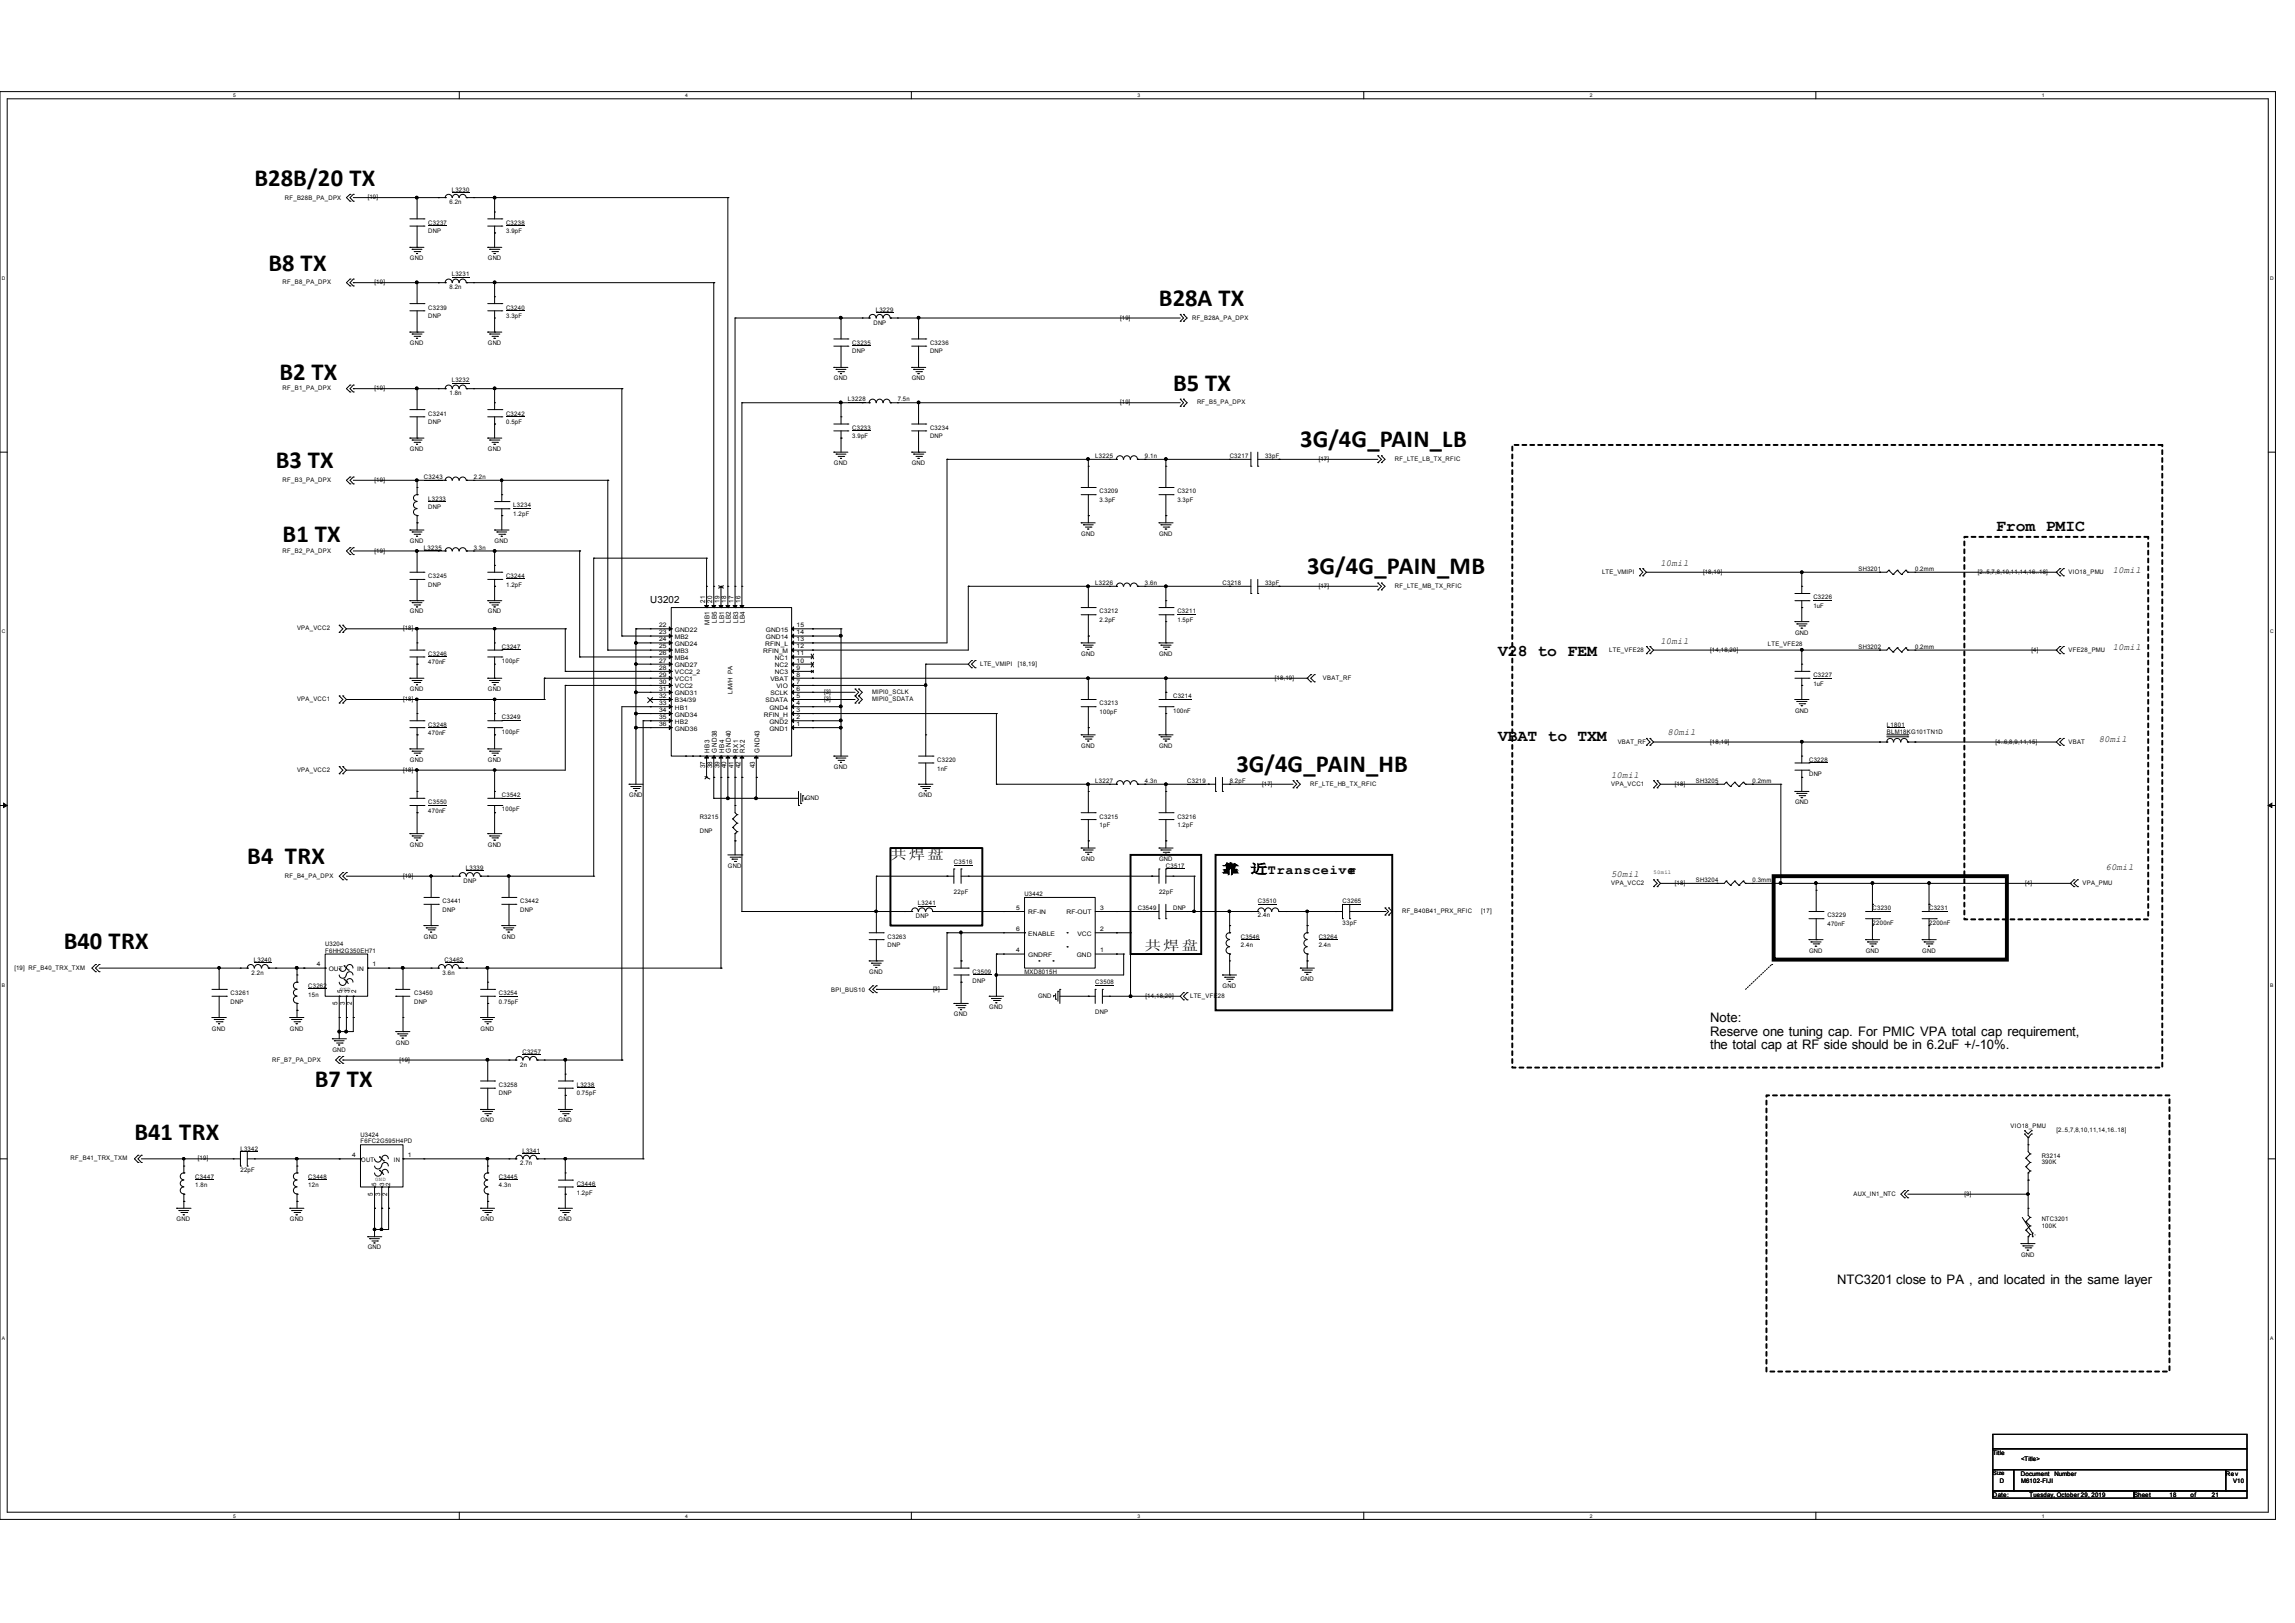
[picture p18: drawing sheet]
<svg xmlns="http://www.w3.org/2000/svg" width="297mm" height="210mm" viewBox="0 0 297 210" stroke-linecap="round" stroke-linejoin="round" font-family="sans-serif">
<defs><g id="words">
<g font-size="3.2">
<text x="32.9" y="24">B28B/20 TX</text>
<text x="34.8" y="35">B8 TX</text>
<text x="150" y="39.6">B28A TX</text>
<text x="36.2" y="49.1">B2 TX</text>
<text x="151.8" y="50.5">B5 TX</text>
<text x="168.3" y="57.9">3G/4G_PAIN_LB</text>
<text x="35.7" y="60.6">B3 TX</text>
<text x="36.6" y="70.2">B1 TX</text>
<text x="169.2" y="74.3">3G/4G_PAIN_MB</text>
<text x="160" y="99.9">3G/4G_PAIN_HB</text>
<text x="32" y="111.8">B4 TRX</text>
<text x="8.3" y="122.8">B40 TRX</text>
<text x="40.7" y="140.6">B7 TX</text>
<text x="17.4" y="147.4">B41 TRX</text>
</g>
<g font-size="2.1">
<text x="258.3" y="68.7">From PMIC</text>
<text x="193.9" y="84.9">V28 to FEM</text>
<text x="193.9" y="95.9">VBAT to TXM</text>
</g>
<g font-size="1.7">
<text x="115.2" y="111.1">共焊 盘</text>
<text x="158.2" y="113">靠</text>
<text x="161.9" y="113">近Transceive</text>
<text x="174.5" y="113">r</text>
<text x="148.2" y="123">共焊 盘</text>
<text x="221.3" y="132.2">Note:</text>
<text x="221.3" y="134">Reserve one tuning cap. For PMIC VPA total cap requirement,</text>
<text x="221.3" y="135.7">the total cap at RF side should be in 6.2uF +/-10%.</text>
<text x="237.7" y="166.1">NTC3201 close to PA , and located in the same layer</text>
</g>
<text font-size="1.3" x="84.2" y="78">U3202</text>
<g font-size="1.2">
<text x="214.9" y="73.2">10mil</text>
<text x="273.4" y="74.1">10mil</text>
<text x="214.9" y="83.3">10mil</text>
<text x="273.4" y="84.2">10mil</text>
<text x="215.8" y="95.1">80mil</text>
<text x="208.5" y="100.6">10mil</text>
<text x="271.6" y="96.1">80mil</text>
<text x="208.5" y="113.4">50mil</text>
<text x="272.5" y="112.5">60mil</text>
</g>
<g font-size=".9">
<text x="91.2" y="78" transform="rotate(-90 91.2 78)">21</text>
<text x="92.2" y="78" transform="rotate(-90 92.2 78)">20</text>
<text x="93.1" y="78" transform="rotate(-90 93.1 78)">19</text>
<text x="94" y="78" transform="rotate(-90 94 78)">18</text>
<text x="94.9" y="78" transform="rotate(-90 94.9 78)">17</text>
<text x="95.8" y="78" transform="rotate(-90 95.8 78)">16</text>
<text x="91.8" y="80.9" transform="rotate(-90 91.8 80.9)">MB1</text>
<text x="92.8" y="80.6" transform="rotate(-90 92.8 80.6)">LB5</text>
<text x="93.7" y="80.6" transform="rotate(-90 93.7 80.6)">LB1</text>
<text x="94.6" y="80.6" transform="rotate(-90 94.6 80.6)">LB2</text>
<text x="95.5" y="80.6" transform="rotate(-90 95.5 80.6)">LB3</text>
<text x="96.4" y="80.6" transform="rotate(-90 96.4 80.6)">LB4</text>
<text x="91.2" y="99.4" transform="rotate(-90 91.2 99.4)">37</text>
<text x="91.8" y="97.4" transform="rotate(-90 91.8 97.4)">HB3</text>
<text x="92.2" y="99.4" transform="rotate(-90 92.2 99.4)">38</text>
<text x="92.8" y="97.4" transform="rotate(-90 92.8 97.4)">GND38</text>
<text x="93.1" y="99.4" transform="rotate(-90 93.1 99.4)">39</text>
<text x="93.7" y="97.4" transform="rotate(-90 93.7 97.4)">HB4</text>
<text x="94" y="99.4" transform="rotate(-90 94 99.4)">40</text>
<text x="94.6" y="97.4" transform="rotate(-90 94.6 97.4)">GND40</text>
<text x="94.9" y="99.4" transform="rotate(-90 94.9 99.4)">41</text>
<text x="95.5" y="97.4" transform="rotate(-90 95.5 97.4)">RX1</text>
<text x="95.8" y="99.4" transform="rotate(-90 95.8 99.4)">42</text>
<text x="96.4" y="97.4" transform="rotate(-90 96.4 97.4)">RX2</text>
<text x="97.7" y="99.4" transform="rotate(-90 97.7 99.4)">43</text>
<text x="98.3" y="97.4" transform="rotate(-90 98.3 97.4)">GND43</text>
<text x="43.7" y="130" transform="rotate(-90 43.7 130)">5</text>
<text x="44.3" y="128.4" transform="rotate(-90 44.3 128.4)">5</text>
<text x="44.6" y="130" transform="rotate(-90 44.6 130)">3</text>
<text x="45.2" y="128.4" transform="rotate(-90 45.2 128.4)">3</text>
<text x="45.5" y="130" transform="rotate(-90 45.5 130)">2</text>
<text x="46.1" y="128.4" transform="rotate(-90 46.1 128.4)">2</text>
<text x="48.3" y="154.7" transform="rotate(-90 48.3 154.7)">5</text>
<text x="49.2" y="154.7" transform="rotate(-90 49.2 154.7)">3</text>
<text x="50.1" y="154.7" transform="rotate(-90 50.1 154.7)">2</text>
</g>
<g font-size=".8">
<text x="36.9" y="25.9">RF_B28B_PA_DPX</text>
<text x="47.6" y="25.8">[19]</text>
<text x="55.4" y="29.1">C3237</text>
<text x="58.2" y="26.5">6.2n</text>
<text x="58.5" y="24.8">L3230</text>
<text x="65.5" y="29.1">C3238</text>
<text x="53" y="33.7">GND</text>
<text x="55.4" y="30.2">DNP</text>
<text x="58.5" y="35.8">L3231</text>
<text x="63.1" y="33.7">GND</text>
<text x="65.5" y="30.2">3.9pF</text>
<text x="36.6" y="36.8">RF_B8_PA_DPX</text>
<text x="48.5" y="36.8">[19]</text>
<text x="55.4" y="41.1">DNP</text>
<text x="55.4" y="40">C3239</text>
<text x="58.2" y="37.4">8.2n</text>
<text x="65.5" y="40">C3240</text>
<text x="65.5" y="41.1">3.3pF</text>
<text x="113" y="42">DNP</text>
<text x="113.3" y="40.3">L3229</text>
<text x="145" y="41.4">[19]</text>
<text x="154.3" y="41.4">RF_B28A_PA_DPX</text>
<text x="53" y="44.6">GND</text>
<text x="63.1" y="44.6">GND</text>
<text x="110.3" y="44.6">C3235</text>
<text x="110.3" y="45.7">DNP</text>
<text x="120.4" y="45.7">DNP</text>
<text x="120.4" y="44.6">C3236</text>
<text x="36.6" y="50.5">RF_B1_PA_DPX</text>
<text x="48.5" y="50.5">[19]</text>
<text x="55.4" y="53.8">C3241</text>
<text x="58.2" y="51.1">1.8n</text>
<text x="58.5" y="49.5">L3232</text>
<text x="65.5" y="53.8">C3242</text>
<text x="107.9" y="49.2">GND</text>
<text x="109.7" y="51.9">L3228</text>
<text x="116.2" y="51.9">7.5n</text>
<text x="118" y="49.2">GND</text>
<text x="145" y="52.3">[19]</text>
<text x="154.9" y="52.3">RF_B5_PA_DPX</text>
<text x="53" y="58.3">GND</text>
<text x="55.4" y="54.9">DNP</text>
<text x="63.1" y="58.3">GND</text>
<text x="65.5" y="54.9">0.5pF</text>
<text x="110.3" y="55.6">C3233</text>
<text x="110.3" y="56.7">3.9pF</text>
<text x="120.4" y="56.7">DNP</text>
<text x="120.4" y="55.6">C3234</text>
<text x="141.7" y="59.3">L3225</text>
<text x="148.2" y="59.3">9.1n</text>
<text x="159.1" y="59.3">C3217</text>
<text x="163.7" y="59.3">33pF</text>
<text x="170.7" y="59.6">[17]</text>
<text x="180.5" y="59.6">RF_LTE_LB_TX_RFIC</text>
<text x="36.6" y="62.4">RF_B3_PA_DPX</text>
<text x="48.5" y="62.4">[19]</text>
<text x="54.9" y="62">C3243</text>
<text x="55.4" y="64.8">L3233</text>
<text x="55.4" y="65.9">DNP</text>
<text x="61.3" y="62">2.2n</text>
<text x="66.4" y="65.7">L3234</text>
<text x="107.9" y="60.2">GND</text>
<text x="118" y="60.2">GND</text>
<text x="142.3" y="63.8">C3209</text>
<text x="142.3" y="64.9">3.3pF</text>
<text x="152.4" y="63.8">C3210</text>
<text x="152.4" y="64.9">3.3pF</text>
<text x="36.6" y="71.5">RF_B2_PA_DPX</text>
<text x="48.5" y="71.5">[19]</text>
<text x="53" y="70.2">GND</text>
<text x="54.9" y="71.2">L3235</text>
<text x="61.3" y="71.2">3.3n</text>
<text x="64" y="70.2">GND</text>
<text x="66.4" y="66.8">1.2pF</text>
<text x="139.9" y="69.3">GND</text>
<text x="150" y="69.3">GND</text>
<text x="55.4" y="75.9">DNP</text>
<text x="55.4" y="74.8">C3245</text>
<text x="65.5" y="74.8">C3244</text>
<text x="65.5" y="75.9">1.2pF</text>
<text x="141.7" y="75.7">L3226</text>
<text x="148.2" y="75.7">3.6n</text>
<text x="158.2" y="75.7">C3218</text>
<text x="163.7" y="75.7">33pF</text>
<text x="170.7" y="76.1">[17]</text>
<text x="180.5" y="76.1">RF_LTE_MB_TX_RFIC</text>
<text x="207.3" y="74.3">LTE_VMIPI</text>
<text x="220.4" y="74.3">[18,19]</text>
<text x="234.7" y="77.6">C3226</text>
<text x="240.5" y="73.9">SH3201</text>
<text x="247.8" y="73.9">0.2mm</text>
<text x="256" y="74.3">[2..5,7,8,10,11,14,16..18]</text>
<text x="267.7" y="74.3">VIO18_PMU</text>
<text x="38.4" y="81.6">VPA_VCC2</text>
<text x="52.2" y="81.6">[18]</text>
<text x="53" y="79.4">GND</text>
<text x="63.1" y="79.4">GND</text>
<text x="64.9" y="83.9">C3247</text>
<text x="85.3" y="81.2">22</text>
<text x="85.3" y="82.1">23</text>
<text x="85.3" y="83">24</text>
<text x="85.3" y="83.9">25</text>
<text x="87.3" y="81.7">GND22</text>
<text x="87.3" y="82.7">MB2</text>
<text x="87.3" y="83.6">GND24</text>
<text x="99" y="83.6">RFIN_L</text>
<text x="99.1" y="82.7">GND14</text>
<text x="99.1" y="81.7">GND15</text>
<text x="103.1" y="83.9">12</text>
<text x="103.1" y="83">13</text>
<text x="103.1" y="82.1">14</text>
<text x="103.1" y="81.2">15</text>
<text x="142.3" y="79.4">C3212</text>
<text x="142.3" y="80.5">2.2pF</text>
<text x="152.4" y="79.4">C3211</text>
<text x="152.4" y="80.5">1.5pF</text>
<text x="228.8" y="83.5">LTE_VFE28</text>
<text x="232.3" y="82.1">GND</text>
<text x="234.7" y="78.7">1uF</text>
<text x="240.5" y="83.9">SH3202</text>
<text x="247.8" y="83.9">0.2mm</text>
<text x="53" y="89.5">GND</text>
<text x="55.4" y="84.9">C3246</text>
<text x="55.4" y="86">470nF</text>
<text x="63.1" y="89.5">GND</text>
<text x="64.9" y="85.8">100pF</text>
<text x="85.3" y="84.8">26</text>
<text x="85.3" y="85.7">27</text>
<text x="85.3" y="86.7">28</text>
<text x="85.3" y="87.5">29</text>
<text x="85.3" y="88.5">30</text>
<text x="85.3" y="89.4">31</text>
<text x="87.3" y="84.5">MB3</text>
<text x="87.3" y="85.4">MB4</text>
<text x="87.3" y="86.3">GND27</text>
<text x="87.3" y="87.2">VCC2_2</text>
<text x="87.3" y="88.1">VCC1</text>
<text x="87.3" y="89.1">VCC2</text>
<text x="87.3" y="90">GND31</text>
<text x="94.8" y="89.8" transform="rotate(-90 94.8 89.8)">L/M/H PA</text>
<text x="98.8" y="84.5">RFIN_M</text>
<text x="99.7" y="90">SCLK</text>
<text x="99.7" y="88.1">VBAT</text>
<text x="100.3" y="87.2">NC3</text>
<text x="100.3" y="86.3">NC2</text>
<text x="100.3" y="85.4">NC1</text>
<text x="100.5" y="89.1">VIO</text>
<text x="103.1" y="89.4">6</text>
<text x="103.1" y="88.5">7</text>
<text x="103.1" y="87.5">8</text>
<text x="103.1" y="86.7">9</text>
<text x="103.1" y="85.7">10</text>
<text x="103.1" y="84.8">11</text>
<text x="106.6" y="89.8">[3]</text>
<text x="112.9" y="89.8">MIPI0_SCLK</text>
<text x="126.8" y="86.1">LTE_VMIPI</text>
<text x="131.7" y="86.1">[18,19]</text>
<text x="139.9" y="84.9">GND</text>
<text x="150" y="84.9">GND</text>
<text x="165" y="88">[18,19]</text>
<text x="171.2" y="88">VBAT_RF</text>
<text x="208.3" y="84.3">LTE_VFE28</text>
<text x="221.3" y="84.3">[14,18,20]</text>
<text x="234.7" y="87.6">C3227</text>
<text x="234.7" y="88.7">1uF</text>
<text x="262.9" y="84.3">[4]</text>
<text x="267.7" y="84.3">VFE28_PMU</text>
<text x="38.4" y="90.7">VPA_VCC1</text>
<text x="52.2" y="90.7">[18]</text>
<text x="55.4" y="94">C3248</text>
<text x="55.4" y="95.1">470nF</text>
<text x="64.9" y="93.1">C3249</text>
<text x="64.9" y="94.9">100pF</text>
<text x="85.3" y="90.3">32</text>
<text x="85.3" y="91.2">33</text>
<text x="85.3" y="92.1">34</text>
<text x="85.3" y="93">35</text>
<text x="85.3" y="93.9">36</text>
<text x="87.3" y="90.9">B34/39</text>
<text x="87.3" y="91.8">HB1</text>
<text x="87.3" y="92.7">GND34</text>
<text x="87.3" y="93.6">HB2</text>
<text x="87.3" y="94.5">GND36</text>
<text x="98.9" y="92.7">RFIN_H</text>
<text x="99.1" y="90.9">SDATA</text>
<text x="99.6" y="94.5">GND1</text>
<text x="99.6" y="93.6">GND2</text>
<text x="99.6" y="91.8">GND4</text>
<text x="103.1" y="93.9">1</text>
<text x="103.1" y="93">2</text>
<text x="103.1" y="92.1">3</text>
<text x="103.1" y="91.2">4</text>
<text x="103.1" y="90.3">5</text>
<text x="106.6" y="90.7">[3]</text>
<text x="112.9" y="90.7">MIPI0_SDATA</text>
<text x="142.3" y="91.3">C3213</text>
<text x="142.3" y="92.4">100pF</text>
<text x="151.8" y="90.3">C3214</text>
<text x="151.8" y="92.2">100nF</text>
<text x="232.3" y="92.2">GND</text>
<text x="244.2" y="94">L1801</text>
<text x="244.2" y="94.9">BLM18KG101TN1D</text>
<text x="38.4" y="99.9">VPA_VCC2</text>
<text x="52.2" y="99.9">[18]</text>
<text x="53" y="98.6">GND</text>
<text x="63.1" y="98.6">GND</text>
<text x="107.9" y="99.5">GND</text>
<text x="121.3" y="98.6">C3220</text>
<text x="121.3" y="99.7">1nF</text>
<text x="139.9" y="96.8">GND</text>
<text x="141.7" y="101.3">L3227</text>
<text x="148.2" y="101.3">4.3n</text>
<text x="150" y="96.8">GND</text>
<text x="153.6" y="101.3">C3219</text>
<text x="159.1" y="101.3">8.2pF</text>
<text x="163.3" y="101.7">[17]</text>
<text x="169.6" y="101.7">RF_LTE_HB_TX_RFIC</text>
<text x="208.5" y="101.7">VPA_VCC1</text>
<text x="209.4" y="96.2">VBAT_RF</text>
<text x="216.8" y="101.7">[18]</text>
<text x="219.5" y="101.3">SH3205</text>
<text x="221.3" y="96.2">[18,19]</text>
<text x="226.8" y="101.3">0.2mm</text>
<text x="234.1" y="98.6">C3228</text>
<text x="234.1" y="100.4">DNP</text>
<text x="258.2" y="96.2">[4..6,8,9,11,15]</text>
<text x="267.7" y="96.2">VBAT</text>
<text x="55.4" y="104.1">C3550</text>
<text x="55.4" y="105.2">470nF</text>
<text x="64.9" y="103.2">C3542</text>
<text x="64.9" y="105">100pF</text>
<text x="81.4" y="103.2">GND</text>
<text x="90.6" y="107.7">DNP</text>
<text x="90.6" y="105.9">R3215</text>
<text x="104.3" y="103.5">GND</text>
<text x="118.9" y="103.2">GND</text>
<text x="142.3" y="105.9">C3215</text>
<text x="142.3" y="107">1pF</text>
<text x="152.4" y="105.9">C3216</text>
<text x="152.4" y="107">1.2pF</text>
<text x="232.3" y="104.1">GND</text>
<text x="36.9" y="113.7">RF_B4_PA_DPX</text>
<text x="52.2" y="113.6">[19]</text>
<text x="53" y="109.6">GND</text>
<text x="60.3" y="112.6">L3339</text>
<text x="63.1" y="109.6">GND</text>
<text x="94.2" y="112.3">GND</text>
<text x="123.5" y="111.8">C3516</text>
<text x="139.9" y="111.4">GND</text>
<text x="150" y="111.4">GND</text>
<text x="150.9" y="112.3">C3517</text>
<text x="57.3" y="118">DNP</text>
<text x="57.3" y="116.9">C3441</text>
<text x="60" y="114.2">DNP</text>
<text x="67.3" y="118">DNP</text>
<text x="67.3" y="116.9">C3442</text>
<text x="118.5" y="118.8">DNP</text>
<text x="118.8" y="117.1">L3241</text>
<text x="123.5" y="115.6">22pF</text>
<text x="131.5" y="117.7">5</text>
<text x="132.6" y="116">U3442</text>
<text x="133.1" y="118.3">RF-IN</text>
<text x="138" y="118.3">RF-OUT</text>
<text x="142.4" y="117.7">3</text>
<text x="147.2" y="117.8">C3549</text>
<text x="150" y="115.6">22pF</text>
<text x="151.8" y="117.8">DNP</text>
<text x="162.8" y="116.9">C3510</text>
<text x="162.8" y="118.7">2.4n</text>
<text x="173.7" y="116.9">C3265</text>
<text x="173.7" y="119.6">33pF</text>
<text x="181.5" y="118.2">RF_B40B41_PRX_RFIC</text>
<text x="191.7" y="118.2">[17]</text>
<text x="208.5" y="114.5">VPA_VCC2</text>
<text x="216.8" y="114.5">[18]</text>
<text x="219.5" y="114.1">SH3204</text>
<text x="226.8" y="114.1">0.3mm</text>
<text x="236.5" y="118.7">C3229</text>
<text x="236.5" y="119.8">470nF</text>
<text x="242.3" y="117.8">C3230</text>
<text x="242.3" y="119.6">2200nF</text>
<text x="249.7" y="117.8">C3231</text>
<text x="249.7" y="119.6">2200nF</text>
<text x="262.1" y="114.5">[4]</text>
<text x="269.5" y="114.5">VPA_PMU</text>
<text x="1.9" y="125.5">[19] RF_B40_TRX_TXM</text>
<text x="32.9" y="124.5">L3240</text>
<text x="41" y="125.1">4</text>
<text x="42.1" y="123.3">F6HH2G350EH71</text>
<text x="42.1" y="122.3">U3204</text>
<text x="42.5" y="125.6">OUT</text>
<text x="46.2" y="125.6">IN</text>
<text x="48.2" y="125.1">1</text>
<text x="54.9" y="121.5">GND</text>
<text x="57.5" y="124.5">C3462</text>
<text x="64.9" y="121.5">GND</text>
<text x="114.9" y="121.5">C3263</text>
<text x="114.9" y="122.6">DNP</text>
<text x="131.5" y="123.2">4</text>
<text x="131.5" y="120.5">6</text>
<text x="133.1" y="123.8">GNDRF</text>
<text x="133.1" y="121.1">ENABLE</text>
<text x="139.3" y="123.8">GND</text>
<text x="139.4" y="121.1">VCC</text>
<text x="142.4" y="123.2">1</text>
<text x="142.4" y="120.5">2</text>
<text x="160.6" y="121.5">C3546</text>
<text x="160.6" y="122.6">2.4n</text>
<text x="170.7" y="121.5">C3264</text>
<text x="170.7" y="122.6">2.4n</text>
<text x="234.1" y="123.3">GND</text>
<text x="241.4" y="123.3">GND</text>
<text x="248.8" y="123.3">GND</text>
<text x="29.8" y="128.8">C3261</text>
<text x="29.8" y="129.9">DNP</text>
<text x="32.6" y="126.1">2.2n</text>
<text x="39.9" y="127.8">C3262</text>
<text x="39.9" y="128.9">15n</text>
<text x="53.6" y="129.9">DNP</text>
<text x="53.6" y="128.8">C3450</text>
<text x="57.3" y="126.1">3.6n</text>
<text x="64.6" y="128.8">C3254</text>
<text x="64.6" y="129.9">0.75pF</text>
<text x="107.6" y="128.3">BPI_BUS10</text>
<text x="112.5" y="126">GND</text>
<text x="120.7" y="128.2">[3]</text>
<text x="123.5" y="131.5">GND</text>
<text x="125.9" y="126">C3509</text>
<text x="125.9" y="127.1">DNP</text>
<text x="128" y="130.6">GND</text>
<text x="132.6" y="126">MXD8015H</text>
<text x="134.3" y="129.1">GND</text>
<text x="141.7" y="127.4">C3508</text>
<text x="141.7" y="131.1">DNP</text>
<text x="148.3" y="129.1">[14,18,20]</text>
<text x="154" y="129.1">LTE_VFE28</text>
<text x="158.2" y="127.8">GND</text>
<text x="168.3" y="126.9">GND</text>
<text x="27.4" y="133.4">GND</text>
<text x="35.2" y="137.4">RF_B7_PA_DPX</text>
<text x="37.5" y="133.4">GND</text>
<text x="43" y="136.1">GND</text>
<text x="51.2" y="135.2">GND</text>
<text x="51.7" y="137.4">[19]</text>
<text x="62.2" y="133.4">GND</text>
<text x="67.6" y="136.4">C3257</text>
<text x="64.6" y="140.6">C3258</text>
<text x="64.6" y="141.7">DNP</text>
<text x="67.3" y="138">2n</text>
<text x="74.6" y="140.6">L3238</text>
<text x="74.6" y="141.7">0.75pF</text>
<text x="31.1" y="148.9">L3342</text>
<text x="45.6" y="149.7">4</text>
<text x="46.7" y="147.1">U3424</text>
<text x="46.7" y="148">F6FC2G595H4PD</text>
<text x="52.8" y="149.7">1</text>
<text x="62.2" y="145.2">GND</text>
<text x="67.6" y="149.1">L3341</text>
<text x="72.3" y="145.2">GND</text>
<text x="260.2" y="146">VIO18_PMU</text>
<text x="264.2" y="149.8">R3214</text>
<text x="266.1" y="146.5">[2..5,7,8,10,11,14,16..18]</text>
<text x="9.1" y="150.2">RF_B41_TRX_TXM</text>
<text x="25.3" y="152.5">C3447</text>
<text x="25.3" y="153.6">1.8n</text>
<text x="25.6" y="150.2">[19]</text>
<text x="31.1" y="151.6">22pF</text>
<text x="39.9" y="152.5">C3448</text>
<text x="39.9" y="153.6">12n</text>
<text x="46.7" y="150.3">OUT</text>
<text x="48.7" y="153.4" transform="rotate(-90 48.7 153.4)">5</text>
<text x="49.7" y="153.4" transform="rotate(-90 49.7 153.4)">3</text>
<text x="50.5" y="153.4" transform="rotate(-90 50.5 153.4)">2</text>
<text x="51" y="150.3">IN</text>
<text x="64.6" y="152.5">C3445</text>
<text x="64.6" y="153.6">4.3n</text>
<text x="67.3" y="150.8">2.7n</text>
<text x="74.6" y="153.5">C3446</text>
<text x="74.6" y="154.6">1.2pF</text>
<text x="239.9" y="154.8">AUX_IN1_NTC</text>
<text x="254.2" y="154.7">[3]</text>
<text x="264.2" y="150.6">390K</text>
<text x="22.9" y="158">GND</text>
<text x="37.5" y="158">GND</text>
<text x="47.6" y="161.7">GND</text>
<text x="62.2" y="158">GND</text>
<text x="72.3" y="158">GND</text>
<text x="264.2" y="158.8">100K</text>
<text x="264.2" y="158">NTC3201</text>
<text x="261.6" y="162.6">GND</text>
<text x="257.9" y="188.2">Title</text>
<text x="257.9" y="190.9">Size</text>
<text x="258.8" y="191.9">D</text>
<text x="261.5" y="190.9">Document</text>
<text x="261.6" y="191.9">M6102-FIJI</text>
<text x="261.6" y="189.1">&lt;Title&gt;</text>
<text x="265.9" y="190.9">Number</text>
<text x="288" y="190.9">Rev</text>
<text x="289" y="191.9">V10</text>
<text x="257.9" y="193.7">Date:</text>
<text x="262.7" y="193.7">Tuesday, October 29, 2019</text>
<text x="276.2" y="193.7">Sheet</text>
<text x="280.8" y="193.7">18</text>
<text x="283.5" y="193.7">of</text>
<text x="286.2" y="193.7">21</text>
</g>
<g font-size=".7">
<text x="214" y="113.1">50mil</text>
<text x="44" y="128.2">GND</text>
<text x="48.6" y="152.9">GND</text>
</g>
<g font-size=".6">
<text x="30.2" y="12.6">5</text>
<text x="88.7" y="12.6">4</text>
<text x="147.2" y="12.6">3</text>
<text x="205.7" y="12.6">2</text>
<text x="264.2" y="12.6">1</text>
<text x=".3" y="36.2">D</text>
<text x="293.8" y="36.2">D</text>
<text x=".3" y="82">C</text>
<text x="293.8" y="82">C</text>
<text x=".3" y="127.7">B</text>
<text x="293.8" y="127.7">B</text>
<text x="263.1" y="159.6" transform="rotate(90 263.1 159.6)">t</text>
<text x=".3" y="173.4">A</text>
<text x="293.8" y="173.4">A</text>
<text x="30.2" y="196.4">5</text>
<text x="88.7" y="196.4">4</text>
<text x="147.2" y="196.4">3</text>
<text x="205.7" y="196.4">2</text>
<text x="264.2" y="196.4">1</text>
</g>
</g></defs>
<g fill="none" stroke="#000" stroke-width=".13">
<path d="M0 11.9h294.5v184.7h-294.5zM.9 12.8h292.6v182.9h-292.6zM59.4 11.9v.9M117.9 11.9v.9M176.5 11.9v.9M235 11.9v.9M45.3 25.1h.1M45.3 26h.1M45.3 36.1h.1M45.3 37h.1M45.3 25.1l-.5 .5 .5 .4M45.3 36.1l-.5 .5 .5 .4"/>
<path d="M45.7 25.1l-.4 .5 .4 .4M45.7 36.1l-.4 .5 .4 .4M45.7 36.6h11.9M45.7 36.6h.1M45.7 25.1h.1M45.7 26h.1M45.7 36.1h.1M45.7 37h.1M45.7 25.6h11.9M53 32h.1M53 39.3h1.9M53 29.3h1.9"/>
<path d="M53 28.3h1.9M53 32h1.9M53.3 32.3h.1M53.3 32.3h1.3M53.6 32.6h.7M53.9 32.8h.1M53.9 32.8h.2M54 25.6h.1M54 32h.1M54 36.6h.1M54 25.6v2.7M54 29.3v2.7"/>
<path d="M54 36.6v2.7M54.3 32.6h.1M54.9 29.3h.1M54.9 28.3h.1M54.9 39.3h.1M55.4 29.2h2.5M56.7 25.6h.1M56.7 36.6h.1M57.6 25.6a.45 .45 0 0 1 .5-.5 .45 .45 0 0 1 .4 .5M57.6 25.6h.1M57.6 36.6h.1M58.5 24.9h2.3"/>
<path d="M58.5 35.9h2.3M58.5 36.6a.44 .44 0 0 0-.4-.5 .44 .44 0 0 0-.5 .5M58.5 25.6a.42 .42 0 0 1 .5-.5 .42 .42 0 0 1 .4 .5M59.4 36.6a.42 .42 0 0 0-.4-.5 .42 .42 0 0 0-.5 .5M59.4 25.6a.45 .45 0 0 1 .5-.5 .45 .45 0 0 1 .4 .5M60.3 36.6a.44 .44 0 0 0-.4-.5 .44 .44 0 0 0-.5 .5M60.4 25.6h.1M60.4 36.6h.1M60.4 36.6h32M60.4 25.6h33.8M61.3 25.6h.1M61.3 36.6h.1"/>
<path d="M63.1 32h.1M63.1 39.3h1.8M63.1 29.3h1.8M63.1 28.3h1.8M63.1 32h1.8M63.4 32.3h.1M63.4 32.3h1.3M63.7 32.6h.7M63.9 32.8h.1M63.9 32.8h.2M64 25.6h.1M64 30.1h.1"/>
<path d="M64 36.6h.1M64 38.4h.1M64 27.4h.1M64 25.6v2.7M64 29.3v2.7M64 36.6v2.7M64.4 32.6h.1M64.9 39.3h.1M64.9 29.3h.1M64.9 28.3h.1M65.5 29.2h2.4M92.4 36.6h.1"/>
<path d="M92.4 36.6v42M94.2 25.6h.1M94.2 25.6v53M0 58.5h.9M45.3 49.8h.1M45.3 50.7h.1M45.3 49.8l-.5 .5 .5 .4M45.7 49.8l-.4 .5 .4 .4M45.7 50.3h11.9M45.7 50.3h.1M45.7 49.8h.1M45.7 50.7h.1"/>
<path d="M53 43h.1M53 56.7h.1M53 53.9h1.9M53 53h1.9M53 40.2h1.9M53 43h1.9M53 56.7h1.9M53.3 43.2h.1M53.3 56.9h.1M53.3 43.2h1.3M53.3 56.9h1.3M53.6 43.5h.7"/>
<path d="M53.6 57.2h.7M53.9 43.8h.1M53.9 57.5h.1M53.9 43.8h.2M53.9 57.5h.2M54 50.3h.1M54 56.7h.1M54 43h.1M54 40.2v2.8M54 50.3v2.7M54 53.9v2.8M54.3 43.5h.1"/>
<path d="M54.3 57.2h.1M54.9 53.9h.1M54.9 53h.1M54.9 40.2h.1M56.7 50.3h.1M57.6 50.3h.1M58.5 49.6h2.3M58.5 50.3a.44 .44 0 0 0-.4-.5 .44 .44 0 0 0-.5 .5M59.4 50.3a.42 .42 0 0 0-.4-.5 .42 .42 0 0 0-.5 .5M60.3 50.3a.44 .44 0 0 0-.4-.5 .44 .44 0 0 0-.5 .5M60.4 50.3h.1M60.4 50.3h20.1"/>
<path d="M61.3 50.3h.1M63.1 43h.1M63.1 56.7h.1M63.1 53.9h1.8M63.1 53h1.8M63.1 40.2h1.8M63.1 43h1.8M63.1 56.7h1.8M63.4 43.2h.1M63.4 56.9h.1M63.4 43.2h1.3M63.4 56.9h1.3"/>
<path d="M63.7 43.5h.7M63.7 57.2h.7M63.9 43.8h.1M63.9 57.5h.1M63.9 43.8h.2M63.9 57.5h.2M64 43h.1M64 54.9h.1M64 50.3h.1M64 52.1h.1M64 41.1h.1M64 40.2v2.8"/>
<path d="M64 50.3v2.7M64 53.9v2.8M64.4 43.5h.1M64.4 57.2h.1M64.9 53.9h.1M64.9 53h.1M64.9 40.2h.1M65.5 53.9h2.4M65.5 40.2h2.4M80.5 50.3h.1M80.5 50.3v32M95.1 41.1h.1"/>
<path d="M95.1 41.1v37.5M95.1 41.1h17.4M96 52.1h.1M96 52.1v26.5M96 52.1h16.5M107.9 58.5h.1M107.9 47.5h.1M107.9 55.8h1.8M107.9 54.9h1.8M107.9 44.8h1.8M107.9 43.9h1.8M107.9 58.5h1.8"/>
<path d="M107.9 47.5h1.8M108.2 58.8h.1M108.2 47.8h.1M108.2 58.8h1.3M108.2 47.8h1.3M108.5 59.1h.7M108.5 48.1h.7M108.8 59.3h.1M108.8 48.3h.1M108.8 52.1h.1M108.8 41.1h.1M108.8 56.7h.1"/>
<path d="M108.8 53.9h.1M108.8 47.5h.1M108.8 41.1v2.8M108.8 44.8v2.7M108.8 52.1v2.8M108.8 55.8v2.7M109.2 59.1h.1M109.2 48.1h.1M109.7 55.8h.1M109.7 54.9h.1M109.7 44.8h.1M109.7 43.9h.1"/>
<path d="M109.7 52h2.4M110.3 55.7h2.4M110.3 44.7h2.4M111.6 41.1h.1M111.6 52.1h.1M112.5 41.1h.1M112.5 52.1h.1M113.3 40.4h2.4M113.4 41.1a.44 .44 0 0 0-.5-.4 .44 .44 0 0 0-.4 .4M113.4 52.1a.44 .44 0 0 0-.5-.5 .44 .44 0 0 0-.4 .5M114.3 41.1a.42 .42 0 0 0-.5-.4 .42 .42 0 0 0-.4 .4M114.3 52.1a.43 .43 0 0 0-.5-.5 .43 .43 0 0 0-.4 .5"/>
<path d="M115.2 41.1a.44 .44 0 0 0-.5-.4 .44 .44 0 0 0-.4 .4M115.2 52.1a.44 .44 0 0 0-.5-.5 .44 .44 0 0 0-.4 .5M115.2 41.1h.1M115.2 52.1h.1M115.2 52.1h37.5M115.2 41.1h37.5M116.2 41.1h.1M116.2 52.1h.1M118 58.5h.1M118 47.5h.1M118 55.8h1.8M118 54.9h1.8"/>
<path d="M118 44.8h1.8M118 43.9h1.8M118 58.5h1.8M118 47.5h1.8M118.2 58.8h.1M118.2 47.8h.1M118.2 58.8h1.3M118.2 47.8h1.3M118.5 59.1h.8M118.5 48.1h.8M118.8 59.3h.1M118.8 48.3h.1"/>
<path d="M118.8 59.3h.2M118.8 48.3h.2M118.9 52.1h.1M118.9 41.1h.1M118.9 47.5h.1M118.9 58.5h.1M118.9 41.1v2.8M118.9 44.8v2.7M118.9 52.1v2.8M118.9 55.8v2.7M119.3 59.1h.1M119.3 48.1h.1"/>
<path d="M119.8 44.8h.1M119.8 43.9h.1M119.8 55.8h.1M119.8 54.9h.1M122.6 59.4h21.9M122.6 59.4h.1M122.6 59.4v23.8h-20.2M140.8 59.4h.1M140.8 59.4v3.7M143.6 59.4h.1M144.5 59.4h.1M145.4 59.4a.44 .44 0 0 0-.5-.4 .44 .44 0 0 0-.4 .4"/>
<path d="M146.3 59.4a.42 .42 0 0 0-.5-.4 .42 .42 0 0 0-.4 .4M147.2 59.4a.44 .44 0 0 0-.5-.4 .44 .44 0 0 0-.4 .4M147.2 59.4h.1M147.2 59.4h14.7M148.2 59.4h.1M150.9 59.4h.1M150.9 59.4v3.7M152.7 40.7h.1M152.7 41.6h.1M152.7 51.6h.1M152.7 52.6h.1M152.7 40.7l.5 .4-.5 .5"/>
<path d="M152.7 51.6l.5 .5-.5 .5M153.2 40.7h.1M153.2 41.6h.1M153.2 51.6h.1M153.2 52.6h.1M153.2 40.7l.4 .4-.4 .5M153.2 51.6l.4 .5-.4 .5M159.1 59.4h.1M161.9 58.5v1.8M162.8 59.4h15.5M162.8 58.5v1.8M165.5 59.4h.1"/>
<path d="M178.3 59h.1M178.3 59.9h.1M178.3 59l.5 .4-.5 .5M178.8 59l.4 .4-.4 .5M178.8 59h.1M178.8 59.9h.1M293.5 58.5h1M45.3 70.9h.1M45.3 71.8h.1M45.3 61.7h.1M45.3 62.6h.1M45.3 70.9l-.5 .4 .5 .5"/>
<path d="M45.3 61.7l-.5 .4 .5 .5M45.7 70.9l-.4 .4 .4 .5M45.7 61.7l-.4 .4 .4 .5M45.7 70.9h.1M45.7 71.8h.1M45.7 61.7h.1M45.7 62.6h.1M45.7 62.1h11.9M45.7 71.3h11.9M53 68.6h.1M53 77.7h.1M53 74h1.9"/>
<path d="M53 75h1.9M53 68.6h1.9M53 77.7h1.9M53.3 68.8h.1M53.3 78h.1M53.3 68.8h1.3M53.3 78h1.3M53.6 69.1h.7M53.6 78.3h.7M53.9 69.4h.1M53.9 78.5h.1M53.9 69.4h.2"/>
<path d="M53.9 78.5h.2M54 62.1h.1M54 71.3h.1M54 67.6h.1M54 77.7h.1M54 65.8a.43 .43 0 0 0-.5 .5 .43 .43 0 0 0 .5 .4M54 64.9a.44 .44 0 0 0-.5 .4 .44 .44 0 0 0 .5 .5M54 64a.43 .43 0 0 0-.5 .4 .43 .43 0 0 0 .5 .5M54 66.7h.1M54 64h.1M54 63.1h.1M54 62.1v1.9"/>
<path d="M54 66.7v1.9M54 71.3v2.7M54 75v2.7M54.3 69.1h.1M54.3 78.3h.1M54.9 75h.1M54.9 74h.1M54.9 62.1h2.4M55.4 64.9h2.3M56.7 71.3h.1M56.7 62.1h.1M57.6 71.3a.45 .45 0 0 1 .5-.4 .45 .45 0 0 1 .4 .4"/>
<path d="M57.6 62.1a.45 .45 0 0 1 .5-.4 .45 .45 0 0 1 .4 .4M57.6 71.3h.1M57.6 62.1h.1M58.5 71.3a.42 .42 0 0 1 .5-.4 .42 .42 0 0 1 .4 .4M58.5 62.1a.42 .42 0 0 1 .5-.4 .42 .42 0 0 1 .4 .4M59.4 71.3a.45 .45 0 0 1 .5-.4 .45 .45 0 0 1 .4 .4M59.4 62.1a.45 .45 0 0 1 .5-.4 .45 .45 0 0 1 .4 .4M60.4 71.3h.1M60.4 62.1h.1M60.4 62.1h18.3M60.4 71.3h14.6M61.3 71.3h.1"/>
<path d="M61.3 62.1h.1M63.1 77.7h.1M63.1 74h1.8M63.1 75h1.8M63.1 77.7h1.8M63.4 78h.1M63.4 78h1.3M63.7 78.3h.7M63.9 78.5h.1M63.9 78.5h.2M64 68.6h1.9M64 75.9h.1"/>
<path d="M64 71.3h.1M64 68.6h.1M64 73.2h.1M64 71.3v2.7M64 75v2.7M64 65.8h1.9M64 64.9h1.9M64.3 68.8h.1M64.3 68.8h1.3M64.4 78.3h.1M64.6 69.1h.7M64.9 69.4h.1"/>
<path d="M64.9 66.7h.1M64.9 62.1h.1M64.9 64h.1M64.9 75h.1M64.9 74h.1M64.9 62.1v2.8M64.9 65.8v2.8M65.3 69.1h.1M65.5 74.9h2.4M65.9 65.8h.1M65.9 64.9h.1M66.4 65.8h2.3"/>
<path d="M75 71.3h.1M75 71.3v13.7M76.8 72.2h.1M76.8 72.2v41.2M76.8 72.2h14.6M78.7 62.1h.1M78.7 62.1v22M86.9 78.6h15.5v19.2h-15.5zM91.4 72.2h.1M91.4 78.6h.1M91.4 75.9h.1M91.4 72.2v6.4"/>
<path d="M92.4 78.6h.1M92.4 75.9h.1M93 75.8l.7 .3M93.3 78.6h.1M93.3 75.9h.1M93.3 75.9v2.7M93.7 75.8l-.7 .3M94.2 78.6h.1M94.2 75.9h.1M95.1 78.6h.1M95.1 75.9h.1M96 78.6h.1"/>
<path d="M96 75.9h.1M125.3 75.9h19.2M125.3 75.9h.1M125.3 75.9v8.2h-22.9M139.9 67.6h.1M139.9 79.5h1.8M139.9 78.6h1.8M139.9 64h1.8M139.9 63.1h1.8M139.9 67.6h1.8M140.2 67.9h.1M140.2 67.9h1.3"/>
<path d="M140.5 68.2h.7M140.8 68.5h.1M140.8 66.7h.1M140.8 75.9h.1M140.8 60.3h.1M140.8 64v3.6M140.8 75.9v2.7M140.8 79.5v3.7M141.2 68.2h.1M141.7 79.5h.1M141.7 78.6h.1M141.7 64h.1"/>
<path d="M141.7 63.1h.1M143.6 75.9h.1M144.5 75.9a.45 .45 0 0 1 .4-.5 .45 .45 0 0 1 .5 .5M144.5 75.9h.1M145.4 75.9a.42 .42 0 0 1 .4-.5 .42 .42 0 0 1 .5 .5M146.3 75.9a.45 .45 0 0 1 .4-.5 .45 .45 0 0 1 .5 .5M147.2 75.9h.1M147.2 75.9h14.7M148.2 75.9h.1M150 67.6h.1M150 79.5h1.8M150 78.6h1.8"/>
<path d="M150 64h1.8M150 63.1h1.8M150 67.6h1.8M150.2 67.9h.1M150.2 67.9h1.4M150.5 68.2h.8M150.8 68.5h.1M150.8 68.5h.2M150.9 66.7h.1M150.9 75.9h.1M150.9 77.7h.1M150.9 60.3h.1"/>
<path d="M150.9 64v3.6M150.9 75.9v2.7M150.9 79.5v3.7M151.3 68.2h.1M151.8 79.5h.1M151.8 78.6h.1M151.8 64h.1M151.8 63.1h.1M152.4 79.5h2.4M159.1 75.9h.1M161.9 76.8h.1M161.9 60.3h.1"/>
<path d="M161.9 75v1.8M162.8 76.8h.1M162.8 60.3h.1M162.8 75.9h15.5M162.8 75v1.8M165.5 75.9h.1M178.3 75.4h.1M178.3 76.3h.1M178.3 75.4l.5 .5-.5 .4M178.8 75.4l.4 .5-.4 .4M178.8 75.4h.1M178.8 76.3h.1"/>
<path d="M212.2 73.6h.1M212.2 74.5h.1M212.2 73.6l.4 .4-.4 .5M212.6 74.5h.1M212.6 73.6h.1M212.6 73.6l.5 .4M213.1 74l-.5 .5M232.3 77.7h1.8M232.3 76.8h1.8M233.2 74h.1M233.2 78.6h.1M233.2 75.9h.1"/>
<path d="M233.2 74v2.8M233.2 77.7v2.7M234.1 77.7h.1M234.1 76.8h.1M234.7 77.7h2.4M243.2 74h.1M244.4 73.8l-.2 .2h-31.1M244.4 73.8h.1M244.4 73.8l.6 .5M245 74.3h.1M245.5 73.8h.1M245.5 73.8l.6 .5"/>
<path d="M245.5 73.8l-.5 .5M246.1 74.3h.1M246.6 73.8h.1M246.6 73.8l.3 .2M246.6 73.8l-.5 .5M246.9 74h.1M246.9 74h19.2M247.8 74h.1M266.1 74h.1M266.1 74l.5 .5M266.6 73.6l-.5 .4M266.6 74.5h.1"/>
<path d="M266.6 73.6h.1M267 73.6l-.4 .4 .4 .5M267 73.6h.1M267 74.5h.1M43.9 80.9l.5 .5-.5 .4M43.9 99.2l.5 .5-.5 .4M43.9 90l.5 .5-.5 .5M43.9 80.9h.1M43.9 81.8h.1M43.9 99.2h.1M43.9 90h.1M43.9 91h.1"/>
<path d="M44.4 80.9l.4 .5M44.4 99.2l.4 .5M44.4 90l.4 .5M44.4 81.8h.1M44.4 80.9h.1M44.4 99.2h.1M44.4 91h.1M44.4 90h.1M44.8 81.4h28.4M44.8 90.5h25.6M44.8 81.4l-.4 .4M44.8 99.7l-.4 .4"/>
<path d="M44.8 90.5l-.4 .5M53 87.8h.1M53 96.9h.1M53 94.1h1.9M53 93.3h1.9M53 84.1h1.9M53 85h1.9M53 87.8h1.9M53 96.9h1.9M53.3 88.1h.1M53.3 97.2h.1M53.3 88.1h1.3"/>
<path d="M53.3 97.2h1.3M53.6 88.3h.7M53.6 97.5h.7M53.9 88.6h.1M53.9 97.7h.1M53.9 88.6h.2M53.9 97.7h.2M54 81.4h.1M54 90.5h.1M54 99.7h.1M54 85.9h.1M54 95.1h.1"/>
<path d="M54 92.3h.1M54 83.2h.1M54 81.4v2.7M54 85v2.8M54 90.5v2.8M54 94.1v2.8M54 99.7v3.6M54.3 88.3h.1M54.3 97.5h.1M54.9 94.1h.1M54.9 93.3h.1M54.9 85h.1"/>
<path d="M54.9 84.1h.1M55.4 85h2.5M55.4 94.1h2.5M63.1 87.8h.1M63.1 96.9h.1M63.1 94.1h1.8M63.1 93.3h1.8M63.1 84.1h1.8M63.1 85h1.8M63.1 87.8h1.8M63.1 96.9h1.8M63.4 88.1h.1"/>
<path d="M63.4 97.2h.1M63.4 88.1h1.3M63.4 97.2h1.3M63.7 88.3h.7M63.7 97.5h.7M63.9 88.6h.1M63.9 97.7h.1M63.9 88.6h.2M63.9 97.7h.2M64 99.7h.1M64 81.4h.1M64 87.8h.1"/>
<path d="M64 90.5h.1M64 95.1h.1M64 92.3h.1M64 85.9h.1M64 83.2h.1M64 81.4v2.7M64 85v2.8M64 90.5v2.8M64 94.1v2.8M64 99.7v3.6M64.4 88.3h.1M64.4 97.5h.1"/>
<path d="M64.9 94.1h.1M64.9 93.3h.1M64.9 85h.1M64.9 84.1h.1M64.9 93.2h2.5M64.9 84.1h2.5M70.4 87.8h.1M70.4 90.5h.1M70.4 87.8v2.7M70.4 87.8h16.5M73.2 88.7h13.7M73.2 86.9h13.7"/>
<path d="M73.2 86.9h.1M73.2 81.4h.1M73.2 88.7h.1M73.2 88.7v11h-28.4M73.2 81.4v5.5M75 85h11.9M75 85h.1M78.7 84.1h8.2M78.7 84.1h.1M80.5 82.3h.1M80.5 82.3h6.4M82.3 81.4h4.6"/>
<path d="M82.3 83.2h4.6M82.3 85.9h4.6M82.3 89.6h4.6M82.3 92.3h4.6M82.3 94.1h4.6M82.3 81.4h.1M82.3 83.2h.1M82.3 85.9h.1M82.3 89.6h.1M82.3 92.3h.1M82.3 94.1h.1M82.3 81.4v20.1"/>
<path d="M83.2 93.3h.1M83.2 93.3h3.7M83.2 93.3v56.6M83.8 90.2l.7 .7M84.2 91.4h.1M84.2 93.3h.1M84.2 81.4h.1M84.2 82.3h.1M84.2 83.2h.1M84.2 84.1h.1M84.2 85h.1M84.2 85.9h.1"/>
<path d="M84.2 86.9h.1M84.2 87.8h.1M84.2 88.7h.1M84.2 89.6h.1M84.2 90.5h.1M84.2 92.3h.1M84.2 94.1h.1M84.2 90.5h2.7M84.5 90.2l-.7 .7M86.9 92.3h.1M86.9 94.1h.1M86.9 93.3h.1"/>
<path d="M86.9 91.4h.1M86.9 90.5h.1M86.9 88.7h.1M86.9 87.8h.1M86.9 85.9h.1M86.9 85h.1M86.9 84.1h.1M86.9 82.3h.1M86.9 81.4h.1M86.9 83.2h.1M86.9 86.9h.1M86.9 89.6h.1"/>
<path d="M86.9 91.4h-6.4v45.8M88.7 97.8h.1M89.6 97.8h.1M90.6 97.8h.1M91.4 97.8h.1M91.4 97.8v2.8M92.4 97.8h.1M92.4 97.8v5.5M93.3 97.8h.1M93.3 97.8v27.5M94.2 97.8v5.5M95.1 97.8h.1"/>
<path d="M95.1 97.8v7.4l.3 .2M96 97.8v20.1M97.9 97.8v5.5M102.4 82.3h.1M102.4 83.2h.1M102.4 84.1h.1M102.4 85h.1M102.4 85.9h.1M102.4 86.9h.1M102.4 87.8h.1M102.4 88.7h.1M102.4 89.6h.1"/>
<path d="M102.4 90.5h.1M102.4 91.4h.1M102.4 92.3h.1M102.4 93.3h.1M102.4 81.4h.1M102.4 94.1h.1M102.4 81.4h6.4M102.4 90.5h8.3M102.4 85.9h2.8M102.4 89.6h8.3M102.4 92.3h26.5M102.4 94.1h6.4"/>
<path d="M102.4 82.3h6.4M102.4 91.4h6.4M102.4 93.3h6.4M102.4 87.8h66.8M102.4 88.7h17.4M102.4 85h2.8M102.4 86.9h2.8M105 86.7l.3 .4M105 85.6l.3 .8M105 84.6l.3 .7M105.2 81.4h.1M105.2 82.3h.1"/>
<path d="M105.2 91.4h.1M105.2 94.1h.1M105.2 93.3h.1M105.2 83.2h.1M105.2 84.1h.1M105.2 87.8h.1M105.2 92.3h.1M105.2 90.5h.1M105.2 89.6h.1M105.2 88.7h.1M105.2 86.9h.1M105.2 85.9h.1"/>
<path d="M105.2 85h.1M105.3 86.7l-.3 .4M105.3 85.6l-.3 .8M105.3 84.6l-.3 .7M107.9 97.8h.1M107.9 97.8h1.8M108.2 98.1h.1M108.2 98.1h1.3M108.5 98.4h.7M108.8 98.6h.1M108.8 81.4h.1M108.8 82.3h.1"/>
<path d="M108.8 91.4h.1M108.8 94.1h.1M108.8 93.3h.1M108.8 81.4v16.4M109.2 98.4h.1M110.7 89.2h.1M110.7 90h.1M110.7 91h.1M110.7 89.2l.4 .4-.4 .4M110.7 90l.4 .5-.4 .5M111.1 89.2h.1M111.1 90h.1"/>
<path d="M111.1 91h.1M111.1 89.2l.5 .4-.5 .4M111.1 90l.5 .5-.5 .5M118.9 97.8h1.8M118.9 98.7h1.8M119.8 88.7h.1M119.8 85.9h.1M119.8 95.1h.1M119.8 85.9v11.9M119.8 98.7v2.8M119.8 85.9h5.5M120.7 98.7h.1"/>
<path d="M120.7 97.8h.1M125.3 85.9l.4 .5M125.7 86.4h.1M125.7 85.5h.1M125.7 85.5l-.4 .4M126.2 85.5l-.5 .4 .5 .5M126.2 85.5h.1M126.2 86.4h.1M128.9 92.3h.1M128.9 92.3v9.2M139.9 83.2h.1M139.9 95.1h.1"/>
<path d="M139.9 90.5h1.8M139.9 91.4h1.8M139.9 83.2h1.8M139.9 95.1h1.8M140.2 83.5h.1M140.2 95.3h.1M140.2 83.5h1.3M140.2 95.3h1.3M140.5 83.7h.7M140.5 95.6h.7M140.8 84h.1M140.8 95.9h.1"/>
<path d="M140.8 82.3h.1M140.8 94.1h.1M140.8 87.8h.1M140.8 87.8v2.7M140.8 91.4v3.7M141.2 83.7h.1M141.2 95.6h.1M141.7 91.4h.1M141.7 90.5h.1M150 83.2h.1M150 95.1h.1M150 90.5h1.8"/>
<path d="M150 91.4h1.8M150 83.2h1.8M150 95.1h1.8M150.2 83.5h.1M150.2 95.3h.1M150.2 83.5h1.4M150.2 95.3h1.4M150.5 83.7h.8M150.5 95.6h.8M150.8 84h.1M150.8 95.9h.1M150.8 84h.2"/>
<path d="M150.8 95.9h.2M150.9 83.2h.1M150.9 95.1h.1M150.9 87.8h.1M150.9 89.6h.1M150.9 92.3h.1M150.9 80.4h.1M150.9 87.8v2.7M150.9 91.4v3.7M151.3 83.7h.1M151.3 95.6h.1M151.8 91.4h.1"/>
<path d="M151.8 90.5h.1M151.8 90.4h2.5M169.2 87.8h.1M169.2 87.8l.4 .4M169.6 87.3l-.4 .5M169.6 88.2h.1M169.6 87.3h.1M170.1 87.3l-.5 .5 .5 .4M170.1 87.3h.1M170.1 88.2h.1M213.1 95.5h.1M213.1 96.4h.1"/>
<path d="M213.1 83.7h.1M213.1 84.6h.1M213.1 83.7l.4 .4-.4 .5M213.1 95.5l.4 .5-.4 .4M213.5 95.5l.5 .5M213.5 83.7l.5 .4M213.5 96.4h.1M213.5 95.5h.1M213.5 84.6h.1M213.5 83.7h.1M214 96h30.2M214 84.1l-.5 .5"/>
<path d="M214 96l-.5 .4M232.3 90.5h1.8M232.3 80.4h1.8M232.3 80.4h.1M232.3 90.5h.1M232.3 99.7h1.8M232.3 87.8h1.8M232.3 86.9h1.8M232.5 80.7h.1M232.5 90.8h.1M232.5 80.7h1.3M232.5 90.8h1.3"/>
<path d="M232.8 81h.8M232.8 91.1h.8M233.1 81.3h.1M233.1 91.3h.1M233.1 81.3h.2M233.1 91.3h.2M233.2 84.1h.1M233.2 96h.1M233.2 88.7h.1M233.2 85.9h.1M233.2 97.8h.1M233.2 84.1v2.8"/>
<path d="M233.2 87.8v2.7M233.2 96v2.7M233.2 99.7v2.7M233.6 81h.1M233.6 91.1h.1M234.1 87.8h.1M234.1 86.9h.1M234.1 99.7h.1M234.1 98.7h.1M234.7 87.7h2.4M236.6 98.7h-4.3M243.2 84.1h.1"/>
<path d="M243.2 96h.1M244.2 96h.1M244.2 95.1h2.7M244.2 95.3h2.7M244.2 94.1h2.3M244.4 83.8l-.2 .3h-30.2M244.4 83.8h.1M244.4 83.8l.6 .6M245 84.4h.1M245 96a.42 .42 0 0 0-.4-.5 .42 .42 0 0 0-.4 .5M245.5 83.8h.1M245.5 83.8l.6 .6"/>
<path d="M245.5 83.8l-.5 .6M246 96a.44 .44 0 0 0-.5-.5 .44 .44 0 0 0-.4 .5M246.1 84.4h.1M246.6 83.8h.1M246.6 83.8l.3 .3M246.6 83.8l-.5 .6M246.8 96a.42 .42 0 0 0-.4-.5 .42 .42 0 0 0-.4 .5M246.9 84.1h.1M246.9 95.1h.1M246.9 95.3h.1M246.9 96h.1M246.9 84.1h19.2"/>
<path d="M246.9 96h19.2M247.8 96h.1M247.8 84.1h.1M266.1 84.1h.1M266.1 84.1l.5 .5M266.1 96l.5 .4M266.6 83.7l-.5 .4M266.6 95.5l-.5 .5M266.6 84.6h.1M266.6 83.7h.1M266.6 96.4h.1M266.6 95.5h.1"/>
<path d="M267 83.7l-.4 .4 .4 .5M267 95.5l-.4 .5 .4 .4M267 83.7h.1M267 84.6h.1M267 95.5h.1M267 96.4h.1M0 104.2h.9M43.9 100.1h.1M44.4 100.1h.1M44.4 112.9h.1M44.4 113.8h.1M44.4 112.9l-.5 .5 .5 .4"/>
<path d="M44.8 112.9h.1M44.8 113.8h.1M44.8 113.4h14.6M44.8 112.9l-.4 .5 .4 .4M53 107.9h.1M53 104.2h1.9M53 103.3h1.9M53 107.9h1.9M53.3 108.2h.1M53.3 108.2h1.3M53.6 108.4h.7M53.9 108.7h.1"/>
<path d="M53.9 108.7h.2M54 105.2h.1M54 102.4h.1M54 104.2v3.7M54.3 108.4h.1M54.9 119.8h1.8M54.9 119.8h.1M54.9 104.2h.1M54.9 103.3h.1M54.9 117h1.8M54.9 116.1h1.8M55.4 104.2h2.5"/>
<path d="M55.8 113.4h.1M55.8 119.8h.1M55.8 113.4v2.7M55.8 117v2.8M56.7 117h.1M56.7 116.1h.1M58.5 113.4h.1M59.4 113.4h.1M60.3 112.7h2.3M60.3 113.4a.44 .44 0 0 0-.4-.5 .44 .44 0 0 0-.5 .5M61.3 113.4a.44 .44 0 0 0-.5-.5 .44 .44 0 0 0-.4 .5M62.1 113.4a.43 .43 0 0 0-.4-.5 .43 .43 0 0 0-.4 .5"/>
<path d="M62.2 113.4h.1M62.2 113.4h14.6M63.1 107.9h.1M63.1 113.4h.1M63.1 104.2h1.8M63.1 103.3h1.8M63.1 107.9h1.8M63.4 108.2h.1M63.4 108.2h1.3M63.7 108.4h.7M63.9 108.7h.1M63.9 108.7h.2"/>
<path d="M64 105.2h.1M64 102.4h.1M64 104.2v3.7M64.4 108.4h.1M64.9 119.8h.1M64.9 104.2h.1M64.9 103.3h.1M64.9 117h1.9M64.9 116.1h1.9M64.9 103.3h2.5M64.9 119.8h1.9M65.9 113.4h.1"/>
<path d="M65.9 119.8h.1M65.9 113.4v2.7M65.9 117v2.8M66.8 117h.1M66.8 116.1h.1M76.8 113.4h.1M81.4 101.5h.1M81.4 101.5h1.8M81.7 101.8h.1M81.7 101.8h1.3M82 102h.7M82.2 102.3h.1"/>
<path d="M82.2 102.3h.2M82.7 102h.1M91.2 100.5l.7 .3M91.4 100.6h.1M91.5 100.5l-.3 .3M92.4 100.6h.1M92.4 103.3h.1M92.4 103.3h10.9M93.3 100.6h.1M94.2 100.6h.1M94.2 103.3h.1M94.2 110.6h1.8"/>
<path d="M94.5 110.9h1.3M94.7 111.2h.1M94.7 111.2h.8M94.8 106h.1M94.8 107.1h.1M94.8 106l.6 .5M94.8 107.1l.6 .5M95 111.5h.2M95.1 108.8h.1M95.1 100.6h.1M95.1 107.9h.1M95.1 104.2h.1"/>
<path d="M95.1 107.9v2.7M95.2 111.5h.1M95.4 105.4h.1M95.4 106.5h.1M95.4 107.6h.1M95.4 105.4l-.6 .6M95.4 106.5l-.6 .6M95.4 107.6l-.3 .3M95.8 110.9h.1M96 100.6h.1M96 117.9h.1M96 110.6h.1"/>
<path d="M96 117.9h22M97.9 100.6h.1M97.9 103.3h.1M103.3 104.2h.1M103.3 102.4v1.8M103.6 104h.1M103.6 102.7v1.3M103.9 103h.1M103.9 103v.7M104.2 103.4h.1M104.2 103.2v.2M113.4 113.4h.1"/>
<path d="M113.4 117.9h.1M113.4 113.4h10M113.4 113.4v7.3M117.1 117.9h.1M118 117.9h.1M118.8 117.2h2.3M118.8 117.9a.43 .43 0 0 0-.4-.4 .43 .43 0 0 0-.4 .4M118.9 101.5h1.8M118.9 101.5h.1M119.2 101.8h.1M119.2 101.8h1.2M119.4 102h.8"/>
<path d="M119.7 102.3h.1M119.7 102.3h.2M119.8 117.9a.44 .44 0 0 0-.5-.4 .44 .44 0 0 0-.4 .4M119.8 101.5h.1M120.2 102h.1M120.7 117.9a.44 .44 0 0 0-.5-.4 .44 .44 0 0 0-.4 .4M120.7 117.9h.1M120.7 117.9h11.9M121.6 117.9h.1M122.6 113.4h.1M123.4 112.4h.1M123.4 112.4v1.9"/>
<path d="M123.4 112h2.5M124.4 112.4h.1M124.4 113.4h25.6M124.4 112.4v1.9M125.3 113.4h.1M128.9 101.5h.1M128.9 101.5h15.6M129.9 117.9h.1M132.6 116.1h9.1v9.2h-9.1zM139.9 109.7h.1M139.9 106h1.8M139.9 105.2h1.8"/>
<path d="M139.9 109.7h1.8M140.2 110h.1M140.2 110h1.3M140.5 110.3h.7M140.8 110.5h.1M140.8 108.8h.1M140.8 101.5h.1M140.8 102.4h.1M140.8 101.5v3.7M140.8 106v3.7M141.2 110.3h.1M141.7 106h.1"/>
<path d="M141.7 105.2h.1M141.7 117.9h8.3M143.6 101.5h.1M144.5 117.9h.1M144.5 101.5h.1M145.4 101.5a.44 .44 0 0 0-.5-.5 .44 .44 0 0 0-.4 .5M146.3 101.5a.43 .43 0 0 0-.5-.5 .43 .43 0 0 0-.4 .5M147.2 101.5a.44 .44 0 0 0-.5-.5 .44 .44 0 0 0-.4 .5M147.2 101.5h.1M147.2 117.9h.1M147.2 101.5h10.1M148.2 101.5h.1"/>
<path d="M149.1 113.4h.1M150 109.7h.1M150 118.9h.1M150 112.4h.1M150 106h1.8M150 105.2h1.8M150 112.4v1.9M150 117v1.9M150 109.7h1.8M150.2 110h.1M150.2 110h1.4M150.5 110.3h.8"/>
<path d="M150.8 110.5h.1M150.8 110.5h.2M150.9 108.8h.1M150.9 101.5h.1M150.9 102.4h.1M150.9 118.9h.1M150.9 112.4h.1M150.9 117.9h11.9M150.9 113.4h3.7M150.9 101.5v3.7M150.9 106v3.7M150.9 112.4v1.9"/>
<path d="M150.9 117v1.9M150.9 112.4h2.4M151.3 110.3h.1M151.8 106h.1M151.8 105.2h.1M151.8 113.4h.1M153.6 117.9h.1M154.6 113.4h.1M154.6 117.9h.1M154.6 113.4v4.5M156.4 101.5h.1M157.3 102.4h.1"/>
<path d="M157.3 100.6v1.8M158.2 102.4h.1M158.2 101.5h9.1M158.2 100.6v1.8M159.1 119.8h.1M159.1 117.9h.1M159.1 101.5h.1M159.1 117.9v2.8M161.9 117.9h.1M162.8 117.9h.1M162.8 117h2.4M163.7 117.9a.44 .44 0 0 0-.5-.4 .44 .44 0 0 0-.4 .4"/>
<path d="M164.5 117.9a.43 .43 0 0 0-.4-.4 .43 .43 0 0 0-.4 .4M165.5 117.9a.44 .44 0 0 0-.5-.4 .44 .44 0 0 0-.4 .4M165.5 117.9h.1M165.5 117.9h8.2M166.5 117.9h.1M167.3 101h.1M167.3 101.9h.1M167.3 101l.5 .5-.5 .4M167.8 101h.1M167.8 101.9h.1M167.8 101l.5 .5-.5 .4M169.2 117.9h.1"/>
<path d="M169.2 119.8h.1M169.2 117.9v2.8M172.8 117.9h.1M173.7 118.9h.1M173.7 117v1.9M173.7 117h2.5M174.7 118.9h.1M174.7 117.9h4.5M174.7 117v1.9M175.6 117.9h.1M179.2 117.9h.1M179.2 117.5h.1"/>
<path d="M179.2 118.4h.1M179.2 117.5l.5 .4-.5 .5M179.7 117.5h.1M179.7 118.4h.1M179.7 117.5l.5 .4-.5 .5M214 101h.1M214 101.9h.1M214 113.8h.1M214 114.7h.1M214 101l.5 .5-.5 .4M214 113.8l.5 .5-.5 .4M214.5 101.9h.1"/>
<path d="M214.5 101h.1M214.5 114.7h.1M214.5 113.8h.1M214.5 101l.4 .5M214.5 113.8l.4 .5M214.9 101.5l-.4 .4M214.9 114.3l-.4 .4M222.2 101.5h.1M222.2 114.3h.1M223.4 114h.1M223.4 101.2h.1M223.4 114l.5 .6"/>
<path d="M223.4 101.2l.5 .6M223.4 101.2l-.3 .3h-8.2M223.4 114l-.3 .3h-8.2M223.9 114.6h.1M223.9 101.8h.1M224.5 114h.1M224.5 101.2h.1M224.5 114l.5 .6M224.5 101.2l.5 .6M224.5 114l-.6 .6M224.5 101.2l-.6 .6M225 114.6h.1"/>
<path d="M225 101.8h.1M225.6 114h.1M225.6 101.2h.1M225.6 114l.3 .3M225.6 101.2l.3 .3M225.6 114l-.6 .6M225.6 101.2l-.6 .6M225.9 114.3h.1M225.9 101.5h.1M225.9 101.5h4.6M225.9 114.3h42M226.8 101.5h.1"/>
<path d="M226.8 114.3h.1M230.5 101.5h.1M230.5 114.3h.1M230.5 101.5v12.8M232.3 102.4h1.8M232.3 102.4h.1M232.5 102.7h.1M232.5 102.7h1.3M232.8 103h.8M233.1 103.2h.1M233.1 103.2h.2M233.2 100.6h.1"/>
<path d="M233.6 103h.1M234.1 117.9h1.8M234.1 118.9h1.8M235 114.3h.1M235 115.2h.1M235 114.3v3.6M235 118.9v2.7M235.9 118.9h.1M235.9 117.9h.1M241.4 117.9h1.8M241.4 118.9h1.8M242.3 114.3h.1"/>
<path d="M242.3 117h.1M242.3 119.8h.1M242.3 114.3v3.6M242.3 118.9v2.7M242.3 117.9h2.5M243.2 118.9h.1M243.2 117.9h.1M248.8 117.9h1.8M248.8 118.9h1.8M249.6 114.3h.1M249.6 117h.1M249.6 119.8h.1"/>
<path d="M249.6 114.3v3.6M249.6 118.9v2.7M249.6 117.9h2.5M250.6 118.9h.1M250.6 117.9h.1M267.9 114.3h.1M267.9 114.3l.5 .4M268.4 113.8l-.5 .5M268.4 114.7h.1M268.4 113.8h.1M268.9 113.8l-.5 .5 .5 .4M268.9 113.8h.1"/>
<path d="M268.9 114.7h.1M293.5 104.2h1M12.4 124.8h.1M12.4 125.7h.1M12.4 124.8l-.5 .5 .5 .4M12.8 124.8h.1M12.8 125.7h.1M12.8 125.3h19.2M12.8 124.8l-.4 .5 .4 .4M27.4 131.7h1.9M27.4 131.7h.1M27.4 128.9h1.9"/>
<path d="M27.4 128h1.9M27.7 131.9h1.3M27.7 131.9h.1M28 132.2h.7M28.3 132.5h.1M28.4 125.3h.1M28.4 131.7h.1M28.4 125.3v2.7M28.4 128.9v2.8M28.7 132.2h.1M29.3 128.9h.1M29.3 128h.1"/>
<path d="M31.1 125.3h.1M32 125.3h.1M32.9 124.6h2.3M32.9 125.3a.44 .44 0 0 0-.5-.5 .44 .44 0 0 0-.4 .5M33.8 125.3a.44 .44 0 0 0-.4-.5 .44 .44 0 0 0-.5 .5M34.7 125.3a.43 .43 0 0 0-.4-.5 .43 .43 0 0 0-.4 .5M34.8 125.3h.1M34.8 125.3h7.3M35.7 125.3h.1M37.5 131.7h.1M37.5 131.7h1.8M37.8 131.9h.1"/>
<path d="M37.8 131.9h1.3M38.1 132.2h.7M38.3 132.5h.2M38.3 132.5h.1M38.4 130.7h.1M38.4 125.3h.1M38.4 128.9a.44 .44 0 0 0-.4 .4 .44 .44 0 0 0 .4 .5M38.4 128a.42 .42 0 0 0-.4 .4 .42 .42 0 0 0 .4 .5M38.4 127.1a.44 .44 0 0 0-.4 .4 .44 .44 0 0 0 .4 .5M38.4 129.8h.1M38.4 127.1h.1M38.4 126.2h.1"/>
<path d="M38.4 125.3v1.8M38.4 129.8v1.9M38.8 132.2h.1M39.3 125.3h.1M39.9 128h2.4M42.1 125.3h.1M42.1 123.4h5.5v5.5h-5.5zM43 134.4h.1M43 134.4h1.8M43.3 134.7h1.2M43.3 134.7h.1M43.6 135h.7"/>
<path d="M43.8 135.2h.1M43.8 135.2h.2M43.9 133.5h.1M43.9 131.7h.1M43.9 136.7h.1M43.9 137.6h.1M43.9 126.2a.45 .45 0 0 0 .4 .4 .45 .45 0 0 0 .5-.4M43.9 128.9h.1M43.9 128.9v5.5M43.9 136.7l-.5 .5 .5 .4M44.3 135h.1M44.4 137.2h22.4"/>
<path d="M44.4 137.2h.1M44.4 136.7h.1M44.4 137.6h.1M44.4 136.7l-.5 .5 .5 .4M44.5 125h.1M44.5 126.7h.1M44.5 125l.6 .5M44.5 126.7l.6 .6M44.8 125.3a.44 .44 0 0 1-.5 .4 .44 .44 0 0 1-.4-.4M44.8 127.1a.44 .44 0 0 1-.5 .4 .44 .44 0 0 1-.4-.4M44.8 126.2a.42 .42 0 0 1 .5-.5 .42 .42 0 0 1 .4 .5M44.8 131.7h.1"/>
<path d="M44.8 133.5h.1M44.8 127h.1M44.8 128.9h.1M44.8 128.9v4.6M45.1 125.5h.1M45.7 125.3a.43 .43 0 0 0-.4-.5 .43 .43 0 0 0-.5 .5M45.7 127.1a.43 .43 0 0 0-.4-.5 .43 .43 0 0 0-.5 .5M45.7 131.7h.1M45.7 128.9h.1M45.7 128.9v4.6h-1.8M47.6 125.3h.1M47.6 125.3h9.1"/>
<path d="M50.3 125.3h.1M51.2 133.5h.1M51.2 128h.1M51.2 128.9h.1M51.2 133.5h1.8M51.2 128.9h1.8M51.2 128h1.8M51.5 133.8h.1M51.5 133.8h1.3M51.8 134h.7M52 134.3h.1M52 134.3h.2"/>
<path d="M52.2 133.5h.1M52.2 125.3h.1M52.2 131.7h.1M52.2 125.3v2.7M52.2 128.9v4.6M52.5 134h.1M55.2 120.1h.1M55.2 120.1h1.2M55.4 120.3h.8M55.7 120.6h.2M55.7 120.6h.1M55.8 125.3h.1"/>
<path d="M56.2 120.3h.1M56.7 125.3h.1M57.5 124.6h2.5M57.6 125.3a.43 .43 0 0 0-.5-.5 .43 .43 0 0 0-.4 .5M58.5 125.3a.44 .44 0 0 0-.4-.5 .44 .44 0 0 0-.5 .5M59.4 125.3a.43 .43 0 0 0-.4-.5 .43 .43 0 0 0-.5 .5M59.4 125.3h.1M59.4 125.3h33.9M60.4 125.3h.1M62.2 131.7h.1M62.2 128.9h1.8M62.2 128h1.8"/>
<path d="M62.2 139.9h1.8M62.2 131.7h1.8M62.5 131.9h.1M62.5 131.9h1.3M62.7 132.2h.8M63 132.5h.1M63 132.5h.2M63.1 129.8h.1M63.1 125.3h.1M63.1 137.2h.1M63.1 127.1h.1M63.1 125.3v2.7"/>
<path d="M63.1 128.9v2.8M63.1 137.2v2.7M63.5 132.2h.1M64 139.9h.1M64 128.9h.1M64 128h.1M64.6 128.9h2.4M65.2 120.1h.1M65.2 120.1h1.3M65.5 120.3h.7M65.7 120.6h.1M65.7 120.6h.3"/>
<path d="M65.9 137.2h.1M66.2 120.3h.1M66.8 137.2h.1M67.6 136.5h2.5M67.6 137.2a.44 .44 0 0 0-.4-.5 .44 .44 0 0 0-.4 .5M68.5 137.2a.42 .42 0 0 0-.4-.5 .42 .42 0 0 0-.4 .5M69.5 137.2a.44 .44 0 0 0-.5-.5 .44 .44 0 0 0-.4 .5M69.5 137.2h.1M69.5 137.2h11M70.4 137.2h.1M72.3 139.9h1.8M73.2 137.2h.1"/>
<path d="M73.2 139h.1M73.2 137.2v2.7M74.1 139.9h.1M80.5 137.2h.1M93.3 125.3h.1M112.5 124.3h.1M112.5 120.7h1.8M112.5 121.6h1.8M112.5 124.3h1.8M112.8 124.6h.1M112.8 124.6h1.2M112.9 127.6l-.4 .4 .4 .4"/>
<path d="M112.9 127.6h.1M112.9 128.4h.1M113 124.9h.7M113.3 125.2h.1M113.3 125.2h.2M113.4 127.6l-.5 .4 .5 .4M113.4 128h.1M113.4 127.6h.1M113.4 128.4h.1M113.4 124.3h.1M113.4 121.6v2.7M113.7 124.9h.1"/>
<path d="M114.3 121.6h.1M114.3 120.7h.1M122.6 120.7h.1M122.6 120.7v7.3h-9.2M122.6 120.7h10M123.4 129.8h1.9M123.4 129.8h.1M123.4 125.3h1.9M123.4 126.2h1.9M123.7 130.1h1.3M123.7 130.1h.1M124 130.4h.8"/>
<path d="M124.3 130.6h.2M124.3 130.6h.1M124.4 124.3h.1M124.4 120.7h.1M124.4 127.1h.1M124.4 120.7v4.6M124.4 126.2v3.6M124.8 130.4h.1M125.3 126.2h.1M125.3 125.3h.1M125.9 126.1h2.4M128 128.9h1.9"/>
<path d="M128 128.9h.1M128.3 129.2h.1M128.3 129.2h1.3M128.6 129.5h.7M128.9 129.8h.1M128.9 123.4h.1M128.9 126.2h.1M128.9 123.4v5.5M128.9 123.4h3.7M129.3 129.5h.1M129.9 123.4h.1M129.9 120.7h.1"/>
<path d="M132.6 120.7h.1M134.5 124.3h.1M136.3 124.3h.1M136.4 128.8h.1M136.4 128.8v.2M136.6 129.3h.1M136.6 128.6v.7M136.9 128.3h.1M136.9 128.3v1.2M137.2 128h.1M137.2 128.9h4.5M137.2 128v1.8"/>
<path d="M138.1 120.7h.1M138.1 122.5h.1M140.8 128.9h.1M141.7 128h.1M141.7 120.7h4.6M141.7 123.4h3.7M141.7 128v1.8M141.7 127.5h2.5M142.7 128h.1M142.7 128.9h10M142.7 128v1.8M143.6 128.9h.1"/>
<path d="M144.5 120.7h.1M144.5 123.4h.1M145.4 123.4h.1M145.4 123.4v2.8h-16.5M146.3 120.7h.1M146.3 128.9h.1M146.3 120.7v8.2M152.7 128.9l.5 .5M153.2 128.4l-.5 .5M153.2 129.4h.1M153.2 128.4h.1M153.6 128.4l-.4 .5 .4 .5"/>
<path d="M153.6 128.4h.1M153.6 129.4h.1M158.2 126.2h.1M158.2 126.2h1.8M158.5 126.4h.1M158.5 126.4h1.3M158.7 126.7h.8M159 127h.1M159 127h.2M159.1 126.2h.1M159.1 122.5a.44 .44 0 0 0-.4 .5 .44 .44 0 0 0 .4 .4M159.1 121.6a.44 .44 0 0 0-.4 .4 .44 .44 0 0 0 .4 .5"/>
<path d="M159.1 120.7a.43 .43 0 0 0-.4 .4 .43 .43 0 0 0 .4 .4M159.1 123.4h.1M159.1 120.7h.1M159.1 124.3h.1M159.1 123.4v2.8M159.5 126.7h.1M160.6 121.6h2.4M168.3 125.3h.1M168.3 125.3h1.8M168.5 125.5h.1M168.5 125.5h1.3M168.8 125.8h.7"/>
<path d="M169.1 126.1h.1M169.1 126.1h.2M169.2 124.3h.1M169.2 122.5a.45 .45 0 0 0-.5 .5 .45 .45 0 0 0 .5 .4M169.2 121.6a.45 .45 0 0 0-.5 .4 .45 .45 0 0 0 .5 .5M169.2 120.7a.42 .42 0 0 0-.5 .4 .42 .42 0 0 0 .5 .4M169.2 123.4h.1M169.2 120.7h.1M169.2 123.4v1.9M169.5 125.8h.1M170.6 121.6h2.5M234.1 121.6h.1"/>
<path d="M234.1 121.6h1.8M234.4 121.9h1.3M234.4 121.9h.1M234.7 122.1h.7M234.9 122.4h.2M234.9 122.4h.1M235 121.6h.1M235.4 122.1h.1M241.4 121.6h.1M241.4 121.6h1.8M241.7 121.9h1.3M241.7 121.9h.1"/>
<path d="M242 122.1h.7M242.2 122.4h.2M242.2 122.4h.1M242.3 121.6h.1M242.7 122.1h.1M248.8 121.6h.1M248.8 121.6h1.8M249 121.9h1.3M249 121.9h.1M249.3 122.1h.7M249.6 122.4h.1M249.6 121.6h.1"/>
<path d="M250 122.1h.1M0 149.9h.9M17.9 149.5h.1M17.9 150.4h.1M17.9 149.5l-.5 .4 .5 .5M18.3 149.5l-.4 .4 .4 .5M18.3 149.5h.1M18.3 150.4h.1M18.3 149.9h12.8M22.9 156.3h1.8M22.9 156.3h.1M23.2 156.6h1.2"/>
<path d="M23.2 156.6h.1M23.4 156.9h.8M23.7 157.2h.1M23.7 157.2h.2M23.8 149.9h.1M23.8 155.4h.1M23.8 153.6a.44 .44 0 0 0-.5 .4 .44 .44 0 0 0 .5 .5M23.8 152.7a.43 .43 0 0 0-.5 .4 .43 .43 0 0 0 .5 .4M23.8 151.8a.44 .44 0 0 0-.5 .4 .44 .44 0 0 0 .5 .5M23.8 154.5h.1M23.8 151.8h.1M23.8 150.9h.1"/>
<path d="M23.8 149.9v1.9M23.8 154.5v1.8M24.2 156.9h.1M25.3 152.6h2.4M30.2 149.9h.1M31.1 150.9h.1M31.1 149v1.9M31.1 149h2.3M32 150.9h.1M32 149.9h14.7M32 149v1.9M32.9 149.9h.1"/>
<path d="M37.5 156.3h.1M37.5 156.3h1.8M37.8 156.6h.1M37.8 156.6h1.3M38.1 156.9h.7M38.3 157.2h.2M38.3 157.2h.1M38.4 149.9h.1M38.4 155.4h.1M38.4 153.6a.44 .44 0 0 0-.4 .4 .44 .44 0 0 0 .4 .5M38.4 152.7a.42 .42 0 0 0-.4 .4 .42 .42 0 0 0 .4 .4M38.4 151.8a.44 .44 0 0 0-.4 .4 .44 .44 0 0 0 .4 .5"/>
<path d="M38.4 154.5h.1M38.4 151.8h.1M38.4 150.9h.1M38.4 149.9v1.9M38.4 154.5v1.8M38.8 156.9h.1M39.9 152.6h2.4M43.9 149.9h.1M46.7 148.1h5.5v5.5h-5.5zM46.7 149.9h.1M48.5 156.3h.1M48.5 159.1h.1"/>
<path d="M48.5 153.6h.1M48.5 153.6v6.4M49.1 149.7l.3 .2M49.1 151.4l.3 .3M49.1 149.7h.1M49.1 151.4h.1M49.4 150.9a.45 .45 0 0 1-.5 .4 .45 .45 0 0 1-.4-.4M49.4 149.9a.44 .44 0 0 1-.5 .5 .44 .44 0 0 1-.4-.5M49.4 151.8a.44 .44 0 0 1-.5 .4 .44 .44 0 0 1-.4-.4M49.4 156.3h.1M49.4 159.1h.1M49.4 151.7h.1"/>
<path d="M49.4 153.6h.1M49.4 153.6v5.5M49.4 149.9l.3 .3M49.4 151.7l.3 .3M49.7 150.2h.1M50.2 150.9a.42 .42 0 0 0-.4-.5 .42 .42 0 0 0-.4 .5M50.2 149.9a.43 .43 0 0 0-.4-.4 .43 .43 0 0 0-.4 .4M50.2 151.8a.43 .43 0 0 0-.4-.5 .43 .43 0 0 0-.4 .5M50.3 156.3h.1M50.3 153.6h.1M50.3 153.6v5.5h-1.8M52.2 149.9h.1"/>
<path d="M52.2 149.9h14.6M54.9 149.9h.1M62.2 143.6h.1M62.2 156.3h.1M62.2 140.8h1.8M62.2 143.6h1.8M62.2 156.3h1.8M62.5 143.8h.1M62.5 156.6h.1M62.5 143.8h1.3M62.5 156.6h1.3M62.7 144.1h.8"/>
<path d="M62.7 156.9h.8M63 144.4h.1M63 157.2h.1M63 144.4h.2M63 157.2h.2M63.1 149.9h.1M63.1 155.4h.1M63.1 143.6h.1M63.1 153.6a.44 .44 0 0 0-.4 .4 .44 .44 0 0 0 .4 .5M63.1 152.7a.43 .43 0 0 0-.4 .4 .43 .43 0 0 0 .4 .4M63.1 151.8a.44 .44 0 0 0-.4 .4 .44 .44 0 0 0 .4 .5M63.1 154.5h.1"/>
<path d="M63.1 151.8h.1M63.1 150.9h.1M63.1 140.8v2.8M63.1 149.9v1.9M63.1 154.5v1.8M63.5 144.1h.1M63.5 156.9h.1M64 140.8h.1M64.6 152.6h2.4M65.9 149.9h.1M66.8 149.9h.1M67.6 149.2h2.3"/>
<path d="M67.6 149.9a.44 .44 0 0 0-.4-.4 .44 .44 0 0 0-.4 .4M68.5 149.9a.43 .43 0 0 0-.4-.4 .43 .43 0 0 0-.4 .4M69.5 149.9a.44 .44 0 0 0-.5-.4 .44 .44 0 0 0-.4 .4M69.5 149.9h.1M69.5 149.9h13.7M70.4 149.9h.1M72.3 143.6h.1M72.3 156.3h.1M72.3 140.8h1.8M72.3 153.6h1.8M72.3 152.7h1.8M72.3 143.6h1.8"/>
<path d="M72.3 156.3h1.8M72.5 143.8h.1M72.5 156.6h.1M72.5 143.8h1.3M72.5 156.6h1.3M72.8 144.1h.7M72.8 156.9h.7M73.1 144.4h.1M73.1 157.2h.1M73.1 144.4h.2M73.1 157.2h.2M73.2 149.9h.1"/>
<path d="M73.2 141.7h.1M73.2 154.5h.1M73.2 151.8h.1M73.2 140.8v2.8M73.2 149.9v2.8M73.2 153.6v2.7M73.5 144.1h.1M73.5 156.9h.1M74.1 140.8h.1M74.1 153.6h.1M74.1 152.7h.1M74.6 140.7h2.4"/>
<path d="M74.6 153.6h2.5M83.2 149.9h.1M246.5 154.1l-.5 .4 .5 .5M246.5 154.1h.1M246.5 155h.1M246.9 154.1l-.4 .4 .4 .5M246.9 154.1h.1M246.9 155h.1M246.9 154.5h15.6M261.7 157.5l1.3 2.1M262 146.7h.1M262 146.3h.1"/>
<path d="M262 146.7l.5 .5M262 146.3l.5 .4 .4-.4M262.2 149.9h.1M262.2 151h.1M262.2 158.1h.1M262.2 159.2h.1M262.2 149.9l.5 .5M262.2 151l.5 .5M262.2 158.1l.5 .5M262.2 159.2l.5 .5M262.5 154.5h.1M262.5 147.2h.1"/>
<path d="M262.5 152.7h.1M262.5 151.8h.1M262.5 148.1h.1M262.5 156.3h.1M262.5 147.2v1.8l.2 .3M262.5 151.8v5.5l.2 .2M262.7 149.3h.1M262.7 150.4h.1M262.7 151.5h.1M262.7 157.5h.1M262.7 158.6h.1M262.7 159.7h.1"/>
<path d="M262.7 149.3l-.5 .6M262.7 150.4l-.5 .6M262.7 151.5l-.2 .3M262.7 157.5l-.5 .6M262.7 158.6l-.5 .6M262.7 159.7l-.2 .3M262.9 146.7l-.4 .5M262.9 146.7h.1M262.9 146.3h.1M263 159.6h.1M263 159.6v.4M293.5 149.9h1"/>
<path d="M47.6 160h1.8M47.6 160h.1M47.8 160.3h1.3M47.8 160.3h.1M48.1 160.6h.8M48.4 160.8h.2M48.4 160.8h.1M48.9 160.6h.1M261.5 160.9h.1M261.5 160.9h1.9M261.8 161.2h1.3M261.8 161.2h.1"/>
<path d="M262.1 161.5h.7M262.3 161.8h.3M262.3 161.8h.1M262.5 160h.1M262.5 160.9h.1M262.5 160v.9M262.8 161.5h.1M263 160h.1M59.4 195.7v.9M117.9 195.7v.9M176.5 195.7v.9M235 195.7v.9"/>
<path d="M257.9 190.2h2.7v2.7h-2.7zM257.9 192.9h18.3v.9h-18.3zM257.9 185.6h32.9v1.9h-32.9zM257.9 187.5h32.9v2.7h-32.9zM260.6 190.2h27.4v2.7h-27.4zM276.2 192.9h14.6v.9h-14.6zM288 190.2h2.8v2.7h-2.8z"/>
</g>
<g fill="#000" stroke="#000" stroke-width=".13">
<path d="M91.2 78.4h.5l-.3 .2zM92.1 78.4h.5l-.2 .2zM93 78.4h.6l-.3 .2zM93.9 78.4h.5l-.2 .2zM94.9 78.4h.5l-.3 .2zM95.8 78.4h.5l-.3 .2zM86.6 81.1l.3 .3-.3 .2zM86.6 82l.3 .3-.3 .2zM86.6 82.9l.3 .3-.3 .2zM86.6 83.9l.3 .2-.3 .3zM86.6 84.8l.3 .2-.3 .3zM86.6 85.7l.3 .2-.3 .3z"/>
<path d="M86.6 86.6l.3 .3-.3 .2zM86.6 87.5l.3 .3-.3 .2zM86.6 88.4l.3 .3-.3 .2zM86.6 89.3l.3 .3-.3 .2zM86.6 90.3l.3 .2-.3 .3zM86.6 91.2l.3 .2-.3 .3zM86.6 92.1l.3 .2-.3 .3zM86.6 93l.3 .3-.3 .2zM86.6 93.9l.3 .2-.3 .3zM91.2 98.1l.2-.3 .3 .3zM92.1 98.1l.3-.3 .2 .3zM93 98.1l.3-.3 .3 .3z"/>
<path d="M93.9 98.1l.3-.3 .2 .3zM94.9 98.1l.2-.3 .3 .3zM95.8 98.1l.2-.3 .3 .3zM97.6 98.1l.3-.3 .2 .3zM102.4 94.1l.3-.2v.5zM102.4 93.3l.3-.3v.5zM102.4 92.3l.3-.2v.5zM102.4 91.4l.3-.2v.5zM102.4 90.5l.3-.2v.5zM102.4 89.6l.3-.3v.5zM102.4 88.7l.3-.3v.5zM102.4 87.8l.3-.3v.5z"/>
<path d="M102.4 86.9l.3-.3v.5zM102.4 85.9l.3-.2v.5zM102.4 85l.3-.2v.5zM102.4 84.1l.3-.2v.5zM102.4 83.2l.3-.3v.5zM102.4 82.3l.3-.3v.5zM102.4 81.4l.3-.3v.5zM.5 103.9l.4 .3-.4 .3zM293.5 104.2l.5-.3v.6z"/>
<path d="M53.8 99.5h.3v.2h-.3z" fill-rule="evenodd"/>
<path d="M53.8 81.2h.3v.2h-.3z" fill-rule="evenodd"/>
<path d="M53.8 90.4h.3v.2h-.3z" fill-rule="evenodd"/>
<path d="M53.8 99.5h.3v.2h-.3z" fill-rule="evenodd"/>
<path d="M53.8 81.2h.3v.2h-.3z" fill-rule="evenodd"/>
<path d="M53.8 90.4h.3v.2h-.3z" fill-rule="evenodd"/>
<path d="M63.9 99.5h.2v.2h-.2z" fill-rule="evenodd"/>
<path d="M63.9 81.2h.2v.2h-.2z" fill-rule="evenodd"/>
<path d="M63.9 90.4h.2v.2h-.2z" fill-rule="evenodd"/>
<path d="M63.9 99.5h.2v.2h-.2z" fill-rule="evenodd"/>
<path d="M63.9 81.2h.2v.2h-.2z" fill-rule="evenodd"/>
<path d="M63.9 90.4h.2v.2h-.2z" fill-rule="evenodd"/>
<path d="M82.2 85.8h.2v.2h-.2z" fill-rule="evenodd"/>
<path d="M82.2 85.8h.2v.2h-.2z" fill-rule="evenodd"/>
<path d="M65.7 113.2h.2v.3h-.2z" fill-rule="evenodd"/>
<path d="M65.7 113.2h.2v.3h-.2z" fill-rule="evenodd"/>
<path d="M113.2 117.8h.3v.2h-.3z" fill-rule="evenodd"/>
<path d="M113.2 117.8h.3v.2h-.3z" fill-rule="evenodd"/>
<path d="M154.4 117.8h.2v.2h-.2z" fill-rule="evenodd"/>
<path d="M154.4 117.8h.2v.2h-.2z" fill-rule="evenodd"/>
<path d="M159 117.8h.2v.2h-.2z" fill-rule="evenodd"/>
<path d="M159 117.8h.2v.2h-.2z" fill-rule="evenodd"/>
<path d="M169 117.8h.3v.2h-.3z" fill-rule="evenodd"/>
<path d="M169 117.8h.3v.2h-.3z" fill-rule="evenodd"/>
<path d="M38.3 149.8h.2v.2h-.2z" fill-rule="evenodd"/>
<path d="M38.3 149.8h.2v.2h-.2z" fill-rule="evenodd"/>
<path d="M48.4 159h.2v.2h-.2z" fill-rule="evenodd"/>
<path d="M48.4 159h.2v.2h-.2z" fill-rule="evenodd"/>
<path d="M49.2 159h.3v.2h-.3z" fill-rule="evenodd"/>
<path d="M49.2 159h.3v.2h-.3z" fill-rule="evenodd"/>
<path d="M63 149.8h.2v.2h-.2z" fill-rule="evenodd"/>
<path d="M63 149.8h.2v.2h-.2z" fill-rule="evenodd"/>
<path d="M73 149.8h.3v.2h-.3z" fill-rule="evenodd"/>
<path d="M73 149.8h.3v.2h-.3z" fill-rule="evenodd"/>
<path d="M262.3 154.4h.2v.2h-.2z" fill-rule="evenodd"/>
<path d="M262.3 154.4h.2v.2h-.2z" fill-rule="evenodd"/>
<circle cx="53.9" cy="36.5" r=".17"/>
<circle cx="53.9" cy="25.6" r=".17"/>
<circle cx="64" cy="25.6" r=".17"/>
<circle cx="64" cy="36.5" r=".17"/>
<circle cx="53.9" cy="50.2" r=".17"/>
<circle cx="64" cy="50.2" r=".17"/>
<circle cx="108.8" cy="41.1" r=".17"/>
<circle cx="108.8" cy="52.1" r=".17"/>
<circle cx="118.9" cy="41.1" r=".17"/>
<circle cx="118.9" cy="52.1" r=".17"/>
<circle cx="140.8" cy="59.4" r=".17"/>
<circle cx="150.9" cy="59.4" r=".17"/>
<circle cx="53.9" cy="62.1" r=".17"/>
<circle cx="53.9" cy="71.3" r=".17"/>
<circle cx="64" cy="71.3" r=".17"/>
<circle cx="64.9" cy="62.1" r=".16"/>
<circle cx="140.8" cy="75.9" r=".17"/>
<circle cx="150.9" cy="75.9" r=".17"/>
<circle cx="233.2" cy="74" r=".17"/>
<circle cx="82.3" cy="83.2" r=".17"/>
<circle cx="82.3" cy="89.6" r=".17"/>
<circle cx="82.3" cy="94.1" r=".17"/>
<circle cx="82.3" cy="92.3" r=".17"/>
<circle cx="108.8" cy="93.2" r=".17"/>
<circle cx="108.8" cy="91.4" r=".17"/>
<circle cx="108.8" cy="94.1" r=".17"/>
<circle cx="108.8" cy="82.3" r=".17"/>
<circle cx="119.8" cy="88.6" r=".16"/>
<circle cx="140.8" cy="87.8" r=".17"/>
<circle cx="150.9" cy="87.8" r=".17"/>
<circle cx="233.2" cy="84.1" r=".17"/>
<circle cx="233.2" cy="96" r=".17"/>
<circle cx="55.8" cy="113.3" r=".15"/>
<circle cx="94.2" cy="103.3" r=".17"/>
<circle cx="97.8" cy="103.3" r=".17"/>
<circle cx="140.8" cy="101.5" r=".17"/>
<circle cx="150.9" cy="101.5" r=".17"/>
<circle cx="230.4" cy="114.3" r=".17"/>
<circle cx="235" cy="114.3" r=".17"/>
<circle cx="242.3" cy="114.3" r=".17"/>
<circle cx="249.6" cy="114.3" r=".17"/>
<circle cx="28.3" cy="125.2" r=".16"/>
<circle cx="38.4" cy="125.2" r=".17"/>
<circle cx="43.9" cy="133.5" r=".17"/>
<circle cx="44.8" cy="133.5" r=".17"/>
<circle cx="52.1" cy="125.2" r=".17"/>
<circle cx="63.1" cy="125.2" r=".17"/>
<circle cx="63.1" cy="137.1" r=".17"/>
<circle cx="73.2" cy="137.1" r=".17"/>
<circle cx="124.3" cy="120.6" r=".16"/>
<circle cx="128.9" cy="126.1" r=".16"/>
<circle cx="146.3" cy="128.9" r=".17"/>
<circle cx="23.8" cy="149.9" r=".15"/>
</g>
<path d="M115.2 109.7h11.9v10.1h-11.9zM146.3 110.6h9.1v12.8h-9.1zM157.3 110.6h22.9v20.1h-22.9z" fill="none" stroke="#000" stroke-width=".25"/>
<path d="M195.7 57.6h84.1v80.5h-84.1zM254.2 69.5h23.8v49.5h-23.8zM228.6 141.7h52.2v35.8h-52.2z" fill="none" stroke="#000" stroke-width=".25" stroke-dasharray=".5 .5"/>
<path d="M225.9 128l3.4-3.2M229.3 124.8h.1" fill="none" stroke="#000" stroke-width=".13" stroke-dasharray=".2 .2"/>
<path d="M229.5 113.4h30.2v10.8h-30.2z" fill="none" stroke="#000" stroke-width=".51"/>
<use href="#words"/>
</svg>
